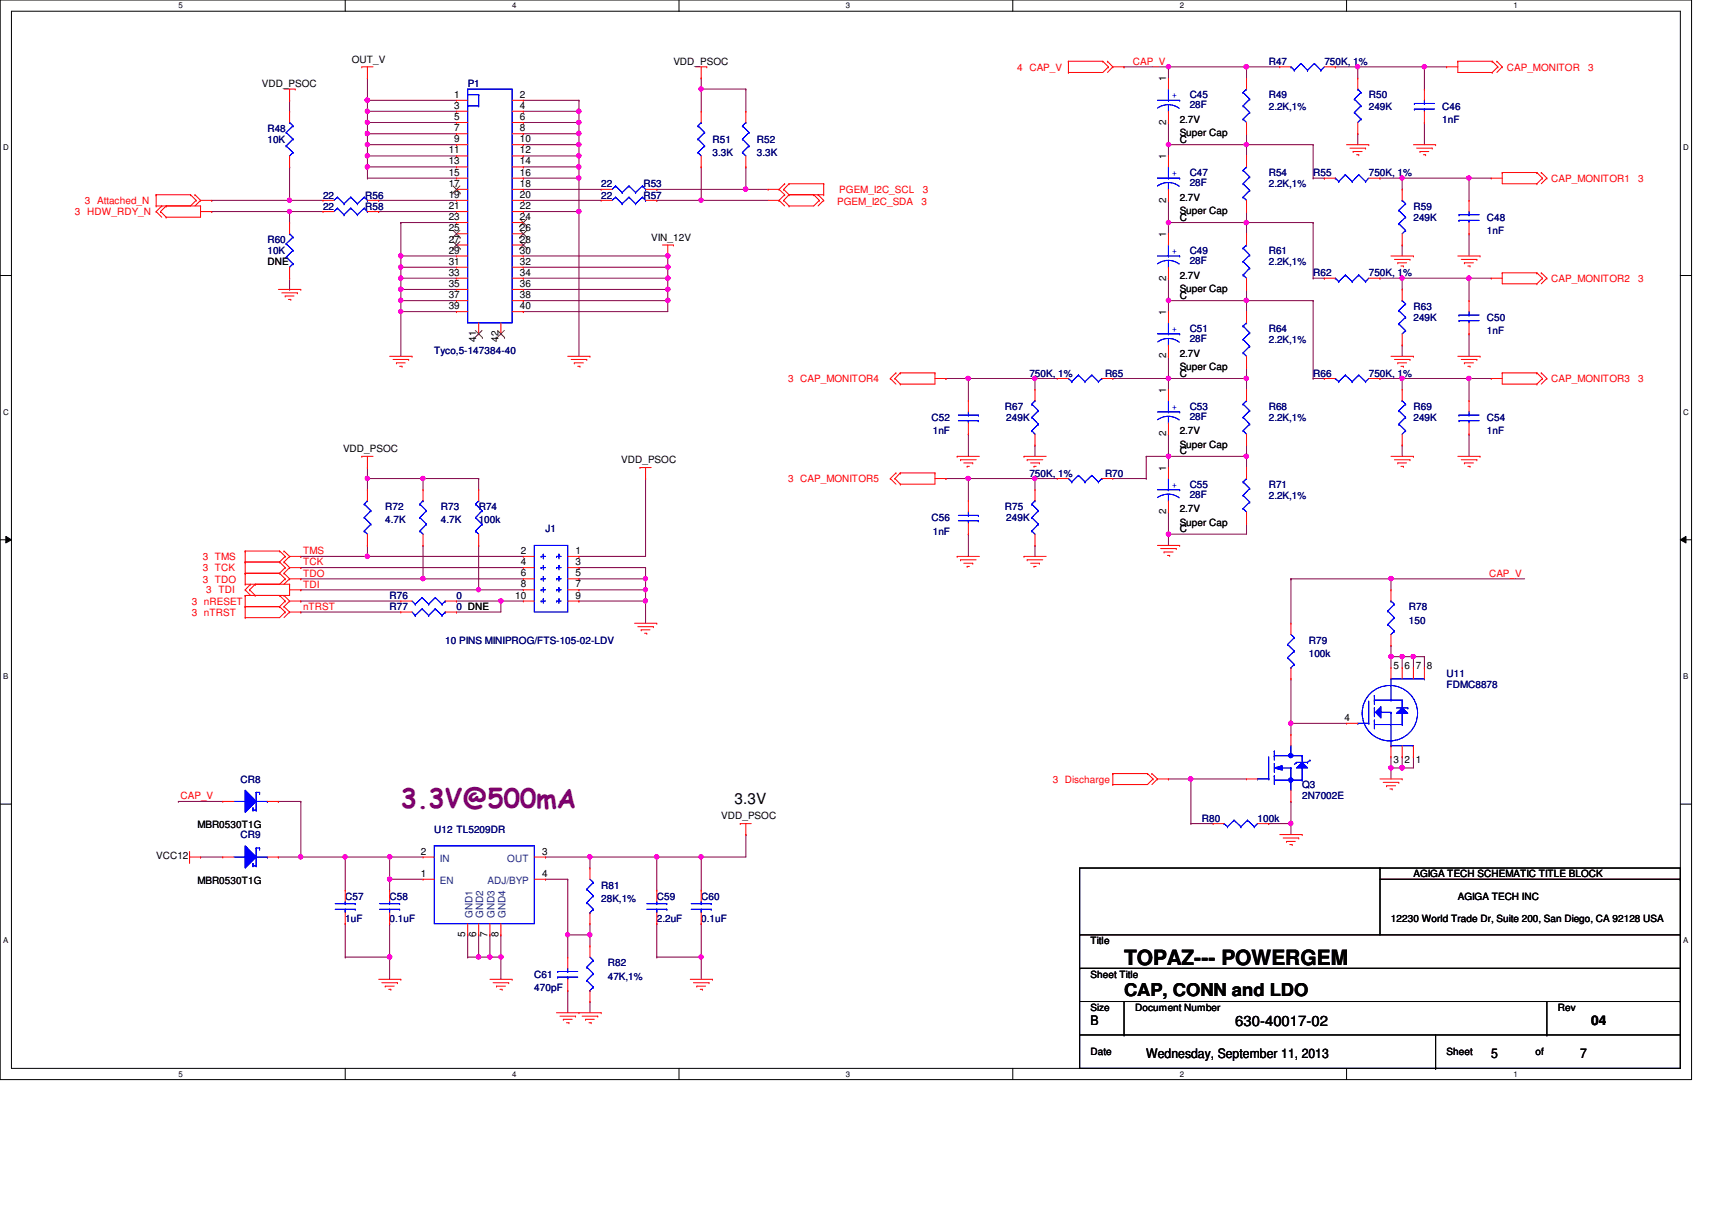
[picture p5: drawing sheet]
<svg xmlns="http://www.w3.org/2000/svg" width="297mm" height="210mm" viewBox="0 0 297 210" stroke-linecap="round" stroke-linejoin="round" font-family="sans-serif">
<defs><g id="words">
<text font-size="4.6" fill="#800080" x="69.6" y="140.2">3.3V@500mA</text>
<text font-size="3.6" x="195" y="167.5">TOPAZ--- POWERGEM</text>
<text font-size="3" x="195" y="172.7">CAP, CONN and LDO</text>
<text font-size="2.7" x="127.5" y="139.5">3.3V</text>
<text font-size="2.5" x="214.3" y="177.9">630-40017-02</text>
<g font-size="2.3">
<text x="189.2" y="177.8">B</text>
<text x="276.1" y="177.8">04</text>
<text x="198.9" y="183.6">Wednesday, September 11, 2013</text>
<text x="258.7" y="183.6">5</text>
<text x="274.2" y="183.6">7</text>
</g>
<g font-size="1.7">
<text x="61" y="10.9">OUT_V</text>
<text x="116.8" y="11.3">VDD_PSOC</text>
<text x="45.4" y="15.2">VDD_PSOC</text>
<text x="78.8" y="17">1</text>
<text x="90.2" y="17">2</text>
<text x="202.3" y="14.1" transform="rotate(-90 202.3 14.1)">1</text>
<text x="78.8" y="18.9">3</text>
<text x="78.8" y="20.8">5</text>
<text x="78.8" y="22.8">7</text>
<text x="90.2" y="18.9">4</text>
<text x="90.2" y="20.8">6</text>
<text x="90.2" y="22.8">8</text>
<text x="202.3" y="21.6" transform="rotate(-90 202.3 21.6)">2</text>
<text x="204.7" y="21.3">2.7V</text>
<text x="204.7" y="23.6">Super Cap</text>
<text x="77.8" y="26.6">11</text>
<text x="77.8" y="28.5">13</text>
<text x="78.8" y="24.7">9</text>
<text x="90.2" y="24.7">10</text>
<text x="90.2" y="26.6">12</text>
<text x="90.2" y="28.5">14</text>
<text x="202.3" y="27.6" transform="rotate(-90 202.3 27.6)">1</text>
<text x="204.7" y="24.8">C</text>
<text x="77.8" y="30.5">15</text>
<text x="77.8" y="32.4">17</text>
<text x="77.8" y="34.3">19</text>
<text x="90.2" y="30.5">16</text>
<text x="90.2" y="32.4">18</text>
<text x="90.2" y="34.3">20</text>
<text x="202.3" y="35.2" transform="rotate(-90 202.3 35.2)">2</text>
<text x="204.7" y="34.8">2.7V</text>
<text x="77.8" y="36.3">21</text>
<text x="77.8" y="38.2">23</text>
<text x="77.8" y="40.1">25</text>
<text x="90.2" y="36.3">22</text>
<text x="90.2" y="38.2">24</text>
<text x="90.2" y="40.1">26</text>
<text x="113" y="41.8">VIN_12V</text>
<text x="202.3" y="41.1" transform="rotate(-90 202.3 41.1)">1</text>
<text x="204.7" y="37.1">Super Cap</text>
<text x="204.7" y="38.3">C</text>
<text x="46.4" y="46">DNE</text>
<text x="77.8" y="42.1">27</text>
<text x="77.8" y="44">29</text>
<text x="77.8" y="45.9">31</text>
<text x="77.8" y="47.8">33</text>
<text x="90.2" y="42.1">28</text>
<text x="90.2" y="44">30</text>
<text x="90.2" y="45.9">32</text>
<text x="90.2" y="47.8">34</text>
<text x="77.8" y="49.8">35</text>
<text x="77.8" y="51.7">37</text>
<text x="77.8" y="53.6">39</text>
<text x="90.2" y="49.8">36</text>
<text x="90.2" y="51.7">38</text>
<text x="90.2" y="53.6">40</text>
<text x="202.3" y="48.7" transform="rotate(-90 202.3 48.7)">2</text>
<text x="204.7" y="48.3">2.7V</text>
<text x="204.7" y="50.7">Super Cap</text>
<text x="204.7" y="51.8">C</text>
<text x="82.6" y="59.3" transform="rotate(-90 82.6 59.3)">41</text>
<text x="86.5" y="59.3" transform="rotate(-90 86.5 59.3)">42</text>
<text x="202.3" y="54.7" transform="rotate(-90 202.3 54.7)">1</text>
<text x="202.3" y="62.2" transform="rotate(-90 202.3 62.2)">2</text>
<text x="204.7" y="61.8">2.7V</text>
<text x="204.7" y="64.2">Super Cap</text>
<text x="204.7" y="65.3">C</text>
<text x="202.3" y="68.2" transform="rotate(-90 202.3 68.2)">1</text>
<text x="202.3" y="75.7" transform="rotate(-90 202.3 75.7)">2</text>
<text x="204.7" y="75.4">2.7V</text>
<text x="204.7" y="77.7">Super Cap</text>
<text x="59.5" y="78.4">VDD_PSOC</text>
<text x="107.8" y="80.4">VDD_PSOC</text>
<text x="202.3" y="81.7" transform="rotate(-90 202.3 81.7)">1</text>
<text x="204.7" y="78.8">C</text>
<text x="202.3" y="89.2" transform="rotate(-90 202.3 89.2)">2</text>
<text x="204.7" y="88.9">2.7V</text>
<text x="204.7" y="91.2">Super Cap</text>
<text x="204.7" y="92.4">C</text>
<text x="90.4" y="96.1">2</text>
<text x="90.4" y="98">4</text>
<text x="90.4" y="100">6</text>
<text x="90.4" y="101.9">8</text>
<text x="99.9" y="96.1">1</text>
<text x="99.9" y="98">3</text>
<text x="99.9" y="100">5</text>
<text x="99.9" y="101.9">7</text>
<text x="89.4" y="103.8">10</text>
<text x="99.9" y="103.8">9</text>
<text x="241.8" y="116">5</text>
<text x="243.7" y="116">6</text>
<text x="245.7" y="116">7</text>
<text x="247.6" y="116">8</text>
<text x="233.3" y="125.1">4</text>
<text x="241.8" y="132.3">3</text>
<text x="243.7" y="132.3">2</text>
<text x="245.7" y="132.3">1</text>
<text x="34.2" y="143.7">MBR0530T1G</text>
<text x="125.1" y="142.2">VDD_PSOC</text>
<text x="27.1" y="149.1">VCC12</text>
<text x="73" y="148.3">2</text>
<text x="94.1" y="148.3">3</text>
<text x="34.2" y="153.4">MBR0530T1G</text>
<text x="73" y="152.1">1</text>
<text x="94.1" y="152.1">4</text>
<text x="245.2" y="152.2">AGIGA TECH SCHEMATIC TITLE BLOCK</text>
<text x="241.3" y="159.9">12230 World Trade Dr, Suite 200, San Diego, CA 92128 USA</text>
<text x="252.9" y="156">AGIGA TECH INC</text>
<text x="80.7" y="162.6" transform="rotate(-90 80.7 162.6)">5</text>
<text x="82.6" y="162.6" transform="rotate(-90 82.6 162.6)">6</text>
<text x="84.6" y="162.6" transform="rotate(-90 84.6 162.6)">7</text>
<text x="86.5" y="162.6" transform="rotate(-90 86.5 162.6)">8</text>
<text x="189.2" y="163.8">Title</text>
<text x="189.2" y="169.6">Sheet Title</text>
<text x="189.2" y="175.3">Size</text>
<text x="197" y="175.3">Document Number</text>
<text x="270.3" y="175.3">Rev</text>
<text x="189.2" y="183.1">Date</text>
<text x="251" y="183.1">Sheet</text>
<text x="266.4" y="183.1">of</text>
</g>
<g font-size="1.7" fill="#f00">
<text x="196.6" y="11.2">CAP_V</text>
<text x="176.5" y="12.2">4 CAP_V</text>
<text x="261.4" y="12.2">CAP_MONITOR</text>
<text x="275.5" y="12.2">3</text>
<text x="14.7" y="35.4">3 Attached_N</text>
<text x="145.2" y="35.6">PGEM_I2C_SDA</text>
<text x="145.6" y="33.5">PGEM_I2C_SCL</text>
<text x="159.9" y="35.6">3</text>
<text x="160.1" y="33.5">3</text>
<text x="269.2" y="31.5">CAP_MONITOR1</text>
<text x="284.2" y="31.5">3</text>
<text x="13" y="37.3">3 HDW_RDY_N</text>
<text x="269.2" y="48.9">CAP_MONITOR2</text>
<text x="284.2" y="48.9">3</text>
<text x="136.7" y="66.3">3 CAP_MONITOR4</text>
<text x="269.2" y="66.3">CAP_MONITOR3</text>
<text x="284.2" y="66.3">3</text>
<text x="136.7" y="83.7">3 CAP_MONITOR5</text>
<text x="35.2" y="97.2">3 TMS</text>
<text x="35.2" y="99.1">3 TCK</text>
<text x="35.2" y="101">3 TDO</text>
<text x="52.6" y="101.9">TDI</text>
<text x="52.6" y="96.1">TMS</text>
<text x="52.6" y="100">TDO</text>
<text x="52.6" y="98.1">TCK</text>
<text x="258.4" y="100">CAP_V</text>
<text x="33.3" y="106.8">3 nTRST</text>
<text x="33.3" y="104.9">3 nRESET</text>
<text x="35.8" y="103">3 TDI</text>
<text x="52.6" y="105.8">nTRST</text>
<text x="182.7" y="135.8">3 Discharge</text>
<text x="31.3" y="138.6">CAP_V</text>
</g>
<g font-size="1.7" fill="#000080">
<text x="220.1" y="11.3">R47</text>
<text x="229.8" y="11.3">750K, 1%</text>
<text x="81.1" y="15.2">P1</text>
<text x="206.4" y="17.1">C45</text>
<text x="220.1" y="17.1">R49</text>
<text x="237.5" y="17.1">R50</text>
<text x="46.4" y="22.9">R48</text>
<text x="206.4" y="18.8">28F</text>
<text x="220.1" y="19">2.2K,1%</text>
<text x="237.5" y="19">249K</text>
<text x="250.2" y="19">C46</text>
<text x="250.2" y="21.3">1nF</text>
<text x="46.4" y="24.8">10K</text>
<text x="123.6" y="24.8">R51</text>
<text x="123.6" y="27.1">3.3K</text>
<text x="131.3" y="24.8">R52</text>
<text x="131.3" y="27.1">3.3K</text>
<text x="56" y="34.5">22</text>
<text x="63.4" y="34.5">R56</text>
<text x="104.3" y="32.5">22</text>
<text x="104.3" y="34.5">22</text>
<text x="111.6" y="32.5">R53</text>
<text x="111.6" y="34.5">R57</text>
<text x="206.4" y="30.6">C47</text>
<text x="206.4" y="32.3">28F</text>
<text x="220.1" y="30.6">R54</text>
<text x="220.1" y="32.5">2.2K,1%</text>
<text x="227.8" y="30.6">R55</text>
<text x="237.5" y="30.6">750K, 1%</text>
<text x="56" y="36.4">22</text>
<text x="63.4" y="36.4">R58</text>
<text x="245.2" y="36.4">R59</text>
<text x="245.2" y="38.3">249K</text>
<text x="258" y="38.3">C48</text>
<text x="258" y="40.6">1nF</text>
<text x="46.4" y="42.2">R60</text>
<text x="46.4" y="44.1">10K</text>
<text x="206.4" y="44.1">C49</text>
<text x="206.4" y="45.8">28F</text>
<text x="220.1" y="44.1">R61</text>
<text x="220.1" y="46">2.2K,1%</text>
<text x="227.8" y="48">R62</text>
<text x="237.5" y="48">750K, 1%</text>
<text x="245.2" y="53.8">R63</text>
<text x="206.4" y="57.6">C51</text>
<text x="206.4" y="59.4">28F</text>
<text x="220.1" y="57.6">R64</text>
<text x="220.1" y="59.5">2.2K,1%</text>
<text x="245.2" y="55.7">249K</text>
<text x="258" y="55.7">C50</text>
<text x="258" y="58">1nF</text>
<text x="75.3" y="61.5">Tyco,5-147384-40</text>
<text x="178.6" y="65.3">750K, 1%</text>
<text x="191.7" y="65.3">R65</text>
<text x="227.8" y="65.3">R66</text>
<text x="237.5" y="65.3">750K, 1%</text>
<text x="174.4" y="71.1">R67</text>
<text x="206.4" y="71.1">C53</text>
<text x="220.1" y="71.1">R68</text>
<text x="245.2" y="71.1">R69</text>
<text x="161.6" y="73.1">C52</text>
<text x="161.8" y="75.4">1nF</text>
<text x="174.6" y="73.1">249K</text>
<text x="206.4" y="72.9">28F</text>
<text x="220.1" y="73.1">2.2K,1%</text>
<text x="245.2" y="73.1">249K</text>
<text x="258" y="73.1">C54</text>
<text x="258" y="75.4">1nF</text>
<text x="178.6" y="82.7">750K, 1%</text>
<text x="191.7" y="82.7">R70</text>
<text x="66.8" y="88.5">R72</text>
<text x="76.5" y="88.5">R73</text>
<text x="83.1" y="88.5">R74</text>
<text x="174.4" y="88.5">R75</text>
<text x="206.4" y="84.6">C55</text>
<text x="206.4" y="86.4">28F</text>
<text x="220.1" y="84.6">R71</text>
<text x="220.1" y="86.6">2.2K,1%</text>
<text x="66.8" y="90.8">4.7K</text>
<text x="76.5" y="90.8">4.7K</text>
<text x="83.1" y="90.8">100k</text>
<text x="94.7" y="92.4">J1</text>
<text x="161.6" y="90.4">C56</text>
<text x="161.8" y="92.8">1nF</text>
<text x="174.6" y="90.4">249K</text>
<text x="67.6" y="105.9">R77</text>
<text x="67.6" y="103.9">R76</text>
<text x="79.2" y="105.9">0 DNE</text>
<text x="79.2" y="103.9">0</text>
<text x="244.4" y="105.9">R78</text>
<text x="77.3" y="111.7">10 PINS MINIPROG/FTS-105-02-LDV</text>
<text x="227.1" y="111.7">R79</text>
<text x="227.1" y="114">100k</text>
<text x="244.4" y="108.2">150</text>
<text x="251" y="117.4">U11</text>
<text x="251" y="119.4">FDMC8878</text>
<text x="41.7" y="135.8">CR8</text>
<text x="225.9" y="136.7">Q3</text>
<text x="208.5" y="142.5">R80</text>
<text x="218.2" y="142.5">100k</text>
<text x="225.9" y="138.7">2N7002E</text>
<text x="41.7" y="145.5">CR9</text>
<text x="75.3" y="144.5">U12 TL5209DR</text>
<text x="104.3" y="154.1">R81</text>
<text x="59.9" y="156">C57</text>
<text x="59.9" y="159.9">1uF</text>
<text x="67.6" y="156">C58</text>
<text x="67.6" y="159.9">0.1uF</text>
<text x="104.3" y="156.5">28K,1%</text>
<text x="114" y="156">C59</text>
<text x="114" y="159.9">2.2uF</text>
<text x="121.7" y="156">C60</text>
<text x="121.7" y="159.9">0.1uF</text>
<text x="105.4" y="167.6">R82</text>
<text x="92.7" y="169.6">C61</text>
<text x="92.7" y="171.9">470pF</text>
<text x="105.4" y="170">47K,1%</text>
</g>
<g font-size="1.7" fill="#00f">
<text x="203.3" y="17.1">+</text>
<text x="203.3" y="30.6">+</text>
<text x="203.3" y="44.1">+</text>
<text x="203.3" y="57.6">+</text>
<text x="203.3" y="71.1">+</text>
<text x="203.3" y="84.6">+</text>
</g>
<g font-size="1.7" fill="#004080">
<text x="76.3" y="149.5">IN</text>
<text x="88" y="149.5">OUT</text>
<text x="76.3" y="153.3">EN</text>
<text x="84.6" y="153.3">ADJ/BYP</text>
<text x="82" y="159.3" transform="rotate(-90 82 159.3)">GND1</text>
<text x="83.9" y="159.3" transform="rotate(-90 83.9 159.3)">GND2</text>
<text x="85.8" y="159.3" transform="rotate(-90 85.8 159.3)">GND3</text>
<text x="87.7" y="159.3" transform="rotate(-90 87.7 159.3)">GND4</text>
</g>
<g font-size="1.4">
<text x="30.9" y="1.4">5</text>
<text x="88.9" y="1.4">4</text>
<text x="146.8" y="1.4">3</text>
<text x="204.7" y="1.4">2</text>
<text x="262.6" y="1.4">1</text>
<text x=".5" y="26.1">D</text>
<text x="292.1" y="26.1">D</text>
<text x=".5" y="71.9">C</text>
<text x="292.1" y="71.9">C</text>
<text x=".5" y="117.8">B</text>
<text x="292.1" y="117.8">B</text>
<text x=".5" y="163.6">A</text>
<text x="292.1" y="163.6">A</text>
<text x="30.9" y="186.8">5</text>
<text x="88.9" y="186.8">4</text>
<text x="146.8" y="186.8">3</text>
<text x="204.7" y="186.8">2</text>
<text x="262.6" y="186.8">1</text>
</g>
</g></defs>
<path d="M0 0h293.5v187.3h-293.5zM2 1.9h289.5v183.4h-289.5z" fill="none" stroke="#000" stroke-width=".17"/>
<g fill="#fff">
<path d="M30.9 .2h.8v1.5h-.8z"/>
<path d="M30.9 185.5h.8v1.6h-.8z"/>
</g>
<path d="M59.9 0v1.9M59.9 185.3v2" fill="none" stroke="#000" stroke-width=".17"/>
<g fill="#fff">
<path d="M88.9 .2h.7v1.5h-.7z"/>
<path d="M88.9 185.5h.7v1.6h-.7z"/>
</g>
<path d="M117.8 0v1.9M117.8 185.3v2" fill="none" stroke="#000" stroke-width=".17"/>
<g fill="#fff">
<path d="M146.8 .2h.7v1.5h-.7z"/>
<path d="M146.8 185.5h.7v1.6h-.7z"/>
</g>
<path d="M175.7 0v1.9M175.7 185.3v2" fill="none" stroke="#000" stroke-width=".17"/>
<g fill="#fff">
<path d="M204.7 .2h.7v1.5h-.7z"/>
<path d="M204.7 185.5h.7v1.6h-.7z"/>
</g>
<path d="M233.6 0v1.9M233.6 185.3v2" fill="none" stroke="#000" stroke-width=".17"/>
<g fill="#fff">
<path d="M262.6 .2h.8v1.5h-.8z"/>
<path d="M262.6 185.5h.8v1.6h-.8z"/>
<path d="M.5 24.8h1v1.6h-1z"/>
<path d="M292.1 24.8h.9v1.6h-.9z"/>
<path d="M.5 70.7h1v1.5h-1z"/>
<path d="M292.1 70.7h.9v1.5h-.9z"/>
</g>
<path d="M0 47.8h2M291.5 47.8h2" fill="none" stroke="#000" stroke-width=".17"/>
<g fill="#fff">
<path d="M.5 116.5h.9v1.6h-.9z"/>
<path d="M292.1 116.5h.8v1.6h-.8z"/>
</g>
<path d="M0 93.6h2M1 93l1 .6-1 .6zM291.5 93.6l1-.6v1.2zM291.5 93.6h2" fill="none" stroke="#000" stroke-width=".17"/>
<path d="M1 93l1 .6-1 .6zM291.5 93.6l1-.6v1.2z" fill="#000"/>
<g fill="#fff">
<path d="M.5 162.4h.9v1.5h-.9z"/>
<path d="M292.1 162.4h.8v1.5h-.8z"/>
</g>
<path d="M0 139.5h2M291.5 139.5h2" fill="none" stroke="#000" stroke-width=".17"/>
<path d="M94.7 152.5h.1M94.7 152.5h3.8M98.5 152.5h.1M98.5 152.5v9.7M98.5 162.2h.1M98.5 162.2h3.9" fill="none" stroke="#800040" stroke-width=".17"/>
<circle cx="102.3" cy="162.2" r=".37" fill="#f0f"/>
<circle cx="102.3" cy="162.2" r=".37" fill="none" stroke="#f0f" stroke-width=".17"/>
<circle cx="98.5" cy="162.2" r=".37" fill="#f0f"/>
<circle cx="98.5" cy="162.2" r=".37" fill="none" stroke="#f0f" stroke-width=".17"/>
<path d="M121.7 148.7h.1M121.7 148.7h7.7M59.9 166h.1M59.9 166h7.7M98.5 162.2h.1M98.5 171.8h.1M98.5 162.2v3.8M98.5 171.8v3.9M102.4 162.2h.1M102.4 162.2v1.9" fill="none" stroke="#800040" stroke-width=".17"/>
<circle cx="121.6" cy="148.6" r=".38" fill="#f0f"/>
<circle cx="121.6" cy="148.6" r=".38" fill="none" stroke="#f0f" stroke-width=".17"/>
<path d="M67.6 152.5h.1M67.6 148.7h.1M67.6 152.5h5.8M67.6 148.7v3.8M81.1 162.2h.1M81.1 162.2v3.8M83.1 166h.1M83.1 166h1.9" fill="none" stroke="#800040" stroke-width=".17"/>
<circle cx="83" cy="166" r=".37" fill="#f0f"/>
<circle cx="83" cy="166" r=".37" fill="none" stroke="#f0f" stroke-width=".17"/>
<path d="M86.9 166h.1M86.9 166v3.9" fill="none" stroke="#800040" stroke-width=".17"/>
<circle cx="86.9" cy="166" r=".37" fill="#f0f"/>
<circle cx="86.9" cy="166" r=".37" fill="none" stroke="#f0f" stroke-width=".17"/>
<path d="M59.9 148.7h.1M59.9 148.7h7.7M67.6 166h.1M67.6 166v3.9M114 166h.1M114 166h7.7" fill="none" stroke="#800040" stroke-width=".17"/>
<circle cx="121.6" cy="166" r=".37" fill="#f0f"/>
<circle cx="121.6" cy="166" r=".37" fill="none" stroke="#f0f" stroke-width=".17"/>
<path d="M114 148.7h.1M114 148.7v5.7M121.7 148.7h.1M121.7 148.7v5.7M121.7 166h.1M121.7 166v3.9" fill="none" stroke="#800040" stroke-width=".17"/>
<circle cx="113.9" cy="148.6" r=".38" fill="#f0f"/>
<circle cx="113.9" cy="148.6" r=".38" fill="none" stroke="#f0f" stroke-width=".17"/>
<path d="M67.6 152.5h.1M67.6 152.5v1.9" fill="none" stroke="#800040" stroke-width=".17"/>
<circle cx="67.6" cy="152.5" r=".37" fill="#f0f"/>
<circle cx="67.6" cy="152.5" r=".37" fill="none" stroke="#f0f" stroke-width=".17"/>
<path d="M59.9 148.7h.1M59.9 148.7v5.7M129.4 144.8h.1M129.4 144.8v3.9" fill="none" stroke="#800040" stroke-width=".17"/>
<circle cx="59.9" cy="148.6" r=".38" fill="#f0f"/>
<circle cx="59.9" cy="148.6" r=".38" fill="none" stroke="#f0f" stroke-width=".17"/>
<path d="M52.2 148.7h.1M52.2 148.7h7.7M67.6 148.7h.1M67.6 148.7h5.8M59.9 160.2h.1M59.9 160.2v5.8" fill="none" stroke="#800040" stroke-width=".17"/>
<circle cx="67.6" cy="148.6" r=".38" fill="#f0f"/>
<circle cx="67.6" cy="148.6" r=".38" fill="none" stroke="#f0f" stroke-width=".17"/>
<path d="M67.6 160.2h.1M67.6 160.2v5.8" fill="none" stroke="#800040" stroke-width=".17"/>
<circle cx="67.6" cy="166" r=".37" fill="#f0f"/>
<circle cx="67.6" cy="166" r=".37" fill="none" stroke="#f0f" stroke-width=".17"/>
<path d="M30.9 139h.1M30.9 139h7.7M48.3 139h.1M48.3 139h3.9M52.2 139h.1M52.2 139v9.7M34.8 148.7h.1M34.8 148.7h3.8M114 160.2h.1M114 160.2v5.8" fill="none" stroke="#800040" stroke-width=".17"/>
<circle cx="52.2" cy="148.6" r=".38" fill="#f0f"/>
<circle cx="52.2" cy="148.6" r=".38" fill="none" stroke="#f0f" stroke-width=".17"/>
<path d="M48.3 148.7h.1M48.3 148.7h3.9M85 162.2h.1M85 166h.1M85 162.2v3.8M85 166h1.9" fill="none" stroke="#800040" stroke-width=".17"/>
<circle cx="85" cy="166" r=".37" fill="#f0f"/>
<circle cx="85" cy="166" r=".37" fill="none" stroke="#f0f" stroke-width=".17"/>
<path d="M102.4 148.7h.1M102.4 148.7h19.3M114 148.7h.1M83.1 162.2h.1M83.1 162.2v3.8" fill="none" stroke="#800040" stroke-width=".17"/>
<circle cx="102.3" cy="148.6" r=".38" fill="#f0f"/>
<circle cx="102.3" cy="148.6" r=".38" fill="none" stroke="#f0f" stroke-width=".17"/>
<path d="M202.7 11.6h.1M202.7 11.6h13.6M94.7 148.7h.1M94.7 148.7h7.7M102.4 148.7h.1M102.4 148.7v1.9M102.4 160.2h.1M102.4 173.7h.1M102.4 160.2v2M102.4 173.7v2M121.7 160.2h.1M121.7 160.2v5.8" fill="none" stroke="#800040" stroke-width=".17"/>
<circle cx="216.2" cy="11.6" r=".37" fill="#f0f"/>
<circle cx="216.2" cy="11.6" r=".37" fill="none" stroke="#f0f" stroke-width=".17"/>
<circle cx="202.7" cy="11.6" r=".37" fill="#f0f"/>
<circle cx="202.7" cy="11.6" r=".37" fill="none" stroke="#f0f" stroke-width=".17"/>
<path d="M202.7 11.6h.1M202.7 11.6v1.9M216.3 11.6h.1M216.3 11.6v1.9M202.7 25.1h.1M202.7 25.1v2M202.7 25.1h13.6M216.3 25.1h.1M216.3 25.1v2" fill="none" stroke="#800040" stroke-width=".17"/>
<circle cx="216.2" cy="25.1" r=".37" fill="#f0f"/>
<circle cx="216.2" cy="25.1" r=".37" fill="none" stroke="#f0f" stroke-width=".17"/>
<circle cx="202.7" cy="25.1" r=".37" fill="#f0f"/>
<circle cx="202.7" cy="25.1" r=".37" fill="none" stroke="#f0f" stroke-width=".17"/>
<path d="M202.7 38.6h.1M202.7 38.6v2M202.7 38.6h13.6M216.3 38.6h.1M216.3 38.6v2" fill="none" stroke="#800040" stroke-width=".17"/>
<circle cx="216.2" cy="38.6" r=".38" fill="#f0f"/>
<circle cx="216.2" cy="38.6" r=".38" fill="none" stroke="#f0f" stroke-width=".17"/>
<circle cx="202.7" cy="38.6" r=".38" fill="#f0f"/>
<circle cx="202.7" cy="38.6" r=".38" fill="none" stroke="#f0f" stroke-width=".17"/>
<path d="M202.7 52.2h.1M202.7 52.2v1.9M202.7 52.2h13.6M216.3 52.2h.1M216.3 52.2v1.9" fill="none" stroke="#800040" stroke-width=".17"/>
<circle cx="216.2" cy="52.1" r=".38" fill="#f0f"/>
<circle cx="216.2" cy="52.1" r=".38" fill="none" stroke="#f0f" stroke-width=".17"/>
<circle cx="202.7" cy="52.1" r=".38" fill="#f0f"/>
<circle cx="202.7" cy="52.1" r=".38" fill="none" stroke="#f0f" stroke-width=".17"/>
<path d="M202.7 65.7h.1M202.7 65.7v1.9M202.7 65.7h13.6M216.3 65.7h.1M216.3 65.7v1.9" fill="none" stroke="#800040" stroke-width=".17"/>
<circle cx="216.2" cy="65.6" r=".37" fill="#f0f"/>
<circle cx="216.2" cy="65.6" r=".37" fill="none" stroke="#f0f" stroke-width=".17"/>
<circle cx="202.7" cy="65.6" r=".37" fill="#f0f"/>
<circle cx="202.7" cy="65.6" r=".37" fill="none" stroke="#f0f" stroke-width=".17"/>
<path d="M202.7 79.2h.1M202.7 79.2v1.9M202.7 79.2h13.6M216.3 79.2h.1M216.3 79.2v1.9" fill="none" stroke="#800040" stroke-width=".17"/>
<circle cx="216.2" cy="79.1" r=".37" fill="#f0f"/>
<circle cx="216.2" cy="79.1" r=".37" fill="none" stroke="#f0f" stroke-width=".17"/>
<circle cx="202.7" cy="79.1" r=".37" fill="#f0f"/>
<circle cx="202.7" cy="79.1" r=".37" fill="none" stroke="#f0f" stroke-width=".17"/>
<path d="M202.7 92.7h.1M202.7 92.7v1.9M216.3 90.8h.1M216.3 90.8v1.9h-13.6" fill="none" stroke="#800040" stroke-width=".17"/>
<circle cx="202.7" cy="92.6" r=".37" fill="#f0f"/>
<circle cx="202.7" cy="92.6" r=".37" fill="none" stroke="#f0f" stroke-width=".17"/>
<path d="M235.6 11.6h.1M235.6 11.6h11.5M247.1 11.6h.1M247.1 11.6v3.9" fill="none" stroke="#800040" stroke-width=".17"/>
<circle cx="235.5" cy="11.6" r=".37" fill="#f0f"/>
<circle cx="235.5" cy="11.6" r=".37" fill="none" stroke="#f0f" stroke-width=".17"/>
<path d="M216.3 11.6h.1M216.3 11.6h5.7M231.7 11.6h.1M231.7 11.6h3.9M247.1 21.3h.1M247.1 21.3v3.8" fill="none" stroke="#800040" stroke-width=".17"/>
<circle cx="216.2" cy="11.6" r=".37" fill="#f0f"/>
<circle cx="216.2" cy="11.6" r=".37" fill="none" stroke="#f0f" stroke-width=".17"/>
<path d="M247.1 11.6h.1M247.1 11.6h3.9" fill="none" stroke="#800040" stroke-width=".17"/>
<circle cx="247.1" cy="11.6" r=".37" fill="#f0f"/>
<circle cx="247.1" cy="11.6" r=".37" fill="none" stroke="#f0f" stroke-width=".17"/>
<g fill="none" stroke="#800040" stroke-width=".17">
<path d="M195 11.6h.1M195 11.6h7.7M235.6 11.6h.1M235.6 11.6v1.9M202.7 21.3h.1M202.7 34.8h.1M202.7 21.3v3.8M202.7 34.8v3.8M216.3 23.2h.1M216.3 36.7h.1M216.3 23.2v1.9M216.3 36.7v1.9"/>
<path d="M235.6 23.2h.1M235.6 23.2v1.9M202.7 48.3h.1M202.7 48.3v3.9M216.3 50.2h.1M216.3 50.2v2M202.7 61.8h.1M202.7 75.3h.1M202.7 61.8v3.9M202.7 75.3v3.9M216.3 63.7h.1M216.3 77.2h.1"/>
<path d="M216.3 63.7v2M216.3 77.2v2M202.7 88.8h.1M202.7 88.8v3.9M112 100.4h.1M112 100.4v1.9M81.1 166h.1M81.1 166h2M86.9 162.2h.1M86.9 162.2v3.8"/>
</g>
<circle cx="112" cy="100.4" r=".38" fill="#f0f"/>
<circle cx="112" cy="100.4" r=".38" fill="none" stroke="#f0f" stroke-width=".17"/>
<g fill="none" stroke="#800040" stroke-width=".17">
<path d="M52.2 96.5h.1M63.8 83h.1M63.8 94.6h.1M63.8 81.1h.1M63.8 81.1v3.9M63.8 94.6v1.9h-11.6M63.8 83h9.6M73.4 94.6h.1M73.4 94.6v5.8h-21.2M83.1 94.6h.1M83.1 94.6v7.7h-30.9M52.2 102.3h.1"/>
<path d="M52.2 106.2h.1M52.2 100.4h.1M52.2 106.2h17.3M86.9 104.3h.1M86.9 104.3h3.9"/>
</g>
<circle cx="63.7" cy="83" r=".37" fill="#f0f"/>
<circle cx="63.7" cy="83" r=".37" fill="none" stroke="#f0f" stroke-width=".17"/>
<path d="M63.8 96.5h.1M63.8 96.5h27M73.4 83h.1M73.4 83v2" fill="none" stroke="#800040" stroke-width=".17"/>
<circle cx="63.7" cy="96.5" r=".38" fill="#f0f"/>
<circle cx="63.7" cy="96.5" r=".38" fill="none" stroke="#f0f" stroke-width=".17"/>
<path d="M112 98.5h.1M112 98.5v1.9M112 102.3h.1M112 102.3v2" fill="none" stroke="#800040" stroke-width=".17"/>
<circle cx="112" cy="102.3" r=".37" fill="#f0f"/>
<circle cx="112" cy="102.3" r=".37" fill="none" stroke="#f0f" stroke-width=".17"/>
<path d="M100.5 104.3h.1M100.5 104.3h11.5M112 104.3h.1M112 104.3v3.8" fill="none" stroke="#800040" stroke-width=".17"/>
<circle cx="112" cy="104.2" r=".37" fill="#f0f"/>
<circle cx="112" cy="104.2" r=".37" fill="none" stroke="#f0f" stroke-width=".17"/>
<path d="M73.4 83h.1M73.4 83h9.7M83.1 83h.1M83.1 83v2M100.5 98.5h.1M100.5 98.5h11.5M100.5 102.3h.1M100.5 100.4h.1M100.5 102.3h11.5M100.5 100.4h11.5" fill="none" stroke="#800040" stroke-width=".17"/>
<circle cx="73.4" cy="83" r=".37" fill="#f0f"/>
<circle cx="73.4" cy="83" r=".37" fill="none" stroke="#f0f" stroke-width=".17"/>
<path d="M52.2 98.5h.1M52.2 98.5h38.6M100.5 96.5h.1M112 83h.1M112 83v13.5h-11.5M73.4 100.4h.1M73.4 100.4h17.4" fill="none" stroke="#800040" stroke-width=".17"/>
<circle cx="73.4" cy="100.4" r=".38" fill="#f0f"/>
<circle cx="73.4" cy="100.4" r=".38" fill="none" stroke="#f0f" stroke-width=".17"/>
<path d="M83.1 102.3h.1M83.1 102.3h7.7" fill="none" stroke="#800040" stroke-width=".17"/>
<circle cx="83" cy="102.3" r=".37" fill="#f0f"/>
<circle cx="83" cy="102.3" r=".37" fill="none" stroke="#f0f" stroke-width=".17"/>
<path d="M79.2 106.2h.1M86.9 104.3h.1M86.9 104.3v1.9h-7.7" fill="none" stroke="#800040" stroke-width=".17"/>
<circle cx="86.9" cy="104.2" r=".37" fill="#f0f"/>
<circle cx="86.9" cy="104.2" r=".37" fill="none" stroke="#f0f" stroke-width=".17"/>
<path d="M63.8 17.4h.1M63.8 17.4h15.4M63.8 30.9h.1M63.8 29h.1M63.8 30.9h15.4M63.8 29v1.9M52.2 104.3h.1M52.2 104.3h17.3" fill="none" stroke="#800040" stroke-width=".17"/>
<circle cx="63.7" cy="17.4" r=".37" fill="#f0f"/>
<circle cx="63.7" cy="17.4" r=".37" fill="none" stroke="#f0f" stroke-width=".17"/>
<path d="M63.8 13.5h.1M63.8 19.3h.1M63.8 17.4h.1M63.8 13.5v5.8M63.8 19.3h15.4" fill="none" stroke="#800040" stroke-width=".17"/>
<circle cx="63.7" cy="17.4" r=".37" fill="#f0f"/>
<circle cx="63.7" cy="17.4" r=".37" fill="none" stroke="#f0f" stroke-width=".17"/>
<path d="M63.8 21.3h.1M63.8 21.3h15.4" fill="none" stroke="#800040" stroke-width=".17"/>
<circle cx="63.7" cy="21.2" r=".37" fill="#f0f"/>
<circle cx="63.7" cy="21.2" r=".37" fill="none" stroke="#f0f" stroke-width=".17"/>
<path d="M63.8 19.3h.1M63.8 19.3v2" fill="none" stroke="#800040" stroke-width=".17"/>
<circle cx="63.7" cy="19.3" r=".38" fill="#f0f"/>
<circle cx="63.7" cy="19.3" r=".38" fill="none" stroke="#f0f" stroke-width=".17"/>
<path d="M63.8 23.2h.1M63.8 23.2h15.4" fill="none" stroke="#800040" stroke-width=".17"/>
<circle cx="63.7" cy="23.2" r=".38" fill="#f0f"/>
<circle cx="63.7" cy="23.2" r=".38" fill="none" stroke="#f0f" stroke-width=".17"/>
<path d="M63.8 21.3h.1M63.8 23.2h.1M63.8 27.1h.1M63.8 25.1h.1M63.8 29h.1M63.8 21.3v5.8M63.8 27.1h15.4M63.8 29h15.4" fill="none" stroke="#800040" stroke-width=".17"/>
<circle cx="63.7" cy="29" r=".38" fill="#f0f"/>
<circle cx="63.7" cy="29" r=".38" fill="none" stroke="#f0f" stroke-width=".17"/>
<path d="M63.8 27.1h.1M63.8 27.1v1.9" fill="none" stroke="#800040" stroke-width=".17"/>
<circle cx="63.7" cy="27" r=".37" fill="#f0f"/>
<circle cx="63.7" cy="27" r=".37" fill="none" stroke="#f0f" stroke-width=".17"/>
<path d="M90.8 44.4h.1M90.8 46.4h.1M90.8 54.1h.1M90.8 48.3h.1M90.8 44.4h25.1M90.8 46.4h25.1M90.8 48.3h25.1M115.9 52.2h.1M115.9 52.2v1.9h-25.1" fill="none" stroke="#800040" stroke-width=".17"/>
<circle cx="115.9" cy="48.3" r=".38" fill="#f0f"/>
<circle cx="115.9" cy="48.3" r=".38" fill="none" stroke="#f0f" stroke-width=".17"/>
<path d="M90.8 50.2h.1M115.9 48.3h.1M115.9 48.3v1.9h-25.1" fill="none" stroke="#800040" stroke-width=".17"/>
<circle cx="115.9" cy="50.2" r=".37" fill="#f0f"/>
<circle cx="115.9" cy="50.2" r=".37" fill="none" stroke="#f0f" stroke-width=".17"/>
<path d="M90.8 52.2h.1M90.8 52.2h25.1" fill="none" stroke="#800040" stroke-width=".17"/>
<circle cx="115.9" cy="52.1" r=".38" fill="#f0f"/>
<circle cx="115.9" cy="52.1" r=".38" fill="none" stroke="#f0f" stroke-width=".17"/>
<path d="M69.5 44.4h.1M69.5 44.4h9.7M69.5 44.4v2" fill="none" stroke="#800040" stroke-width=".17"/>
<circle cx="69.5" cy="44.4" r=".37" fill="#f0f"/>
<circle cx="69.5" cy="44.4" r=".37" fill="none" stroke="#f0f" stroke-width=".17"/>
<path d="M69.5 54.1h.1M69.5 54.1h9.7M69.5 54.1v7.7" fill="none" stroke="#800040" stroke-width=".17"/>
<circle cx="69.5" cy="54" r=".37" fill="#f0f"/>
<circle cx="69.5" cy="54" r=".37" fill="none" stroke="#f0f" stroke-width=".17"/>
<path d="M69.5 52.2h.1M69.5 50.2h.1M69.5 52.2h9.7M69.5 50.2h9.7" fill="none" stroke="#800040" stroke-width=".17"/>
<circle cx="69.5" cy="50.2" r=".37" fill="#f0f"/>
<circle cx="69.5" cy="50.2" r=".37" fill="none" stroke="#f0f" stroke-width=".17"/>
<path d="M69.5 50.2h.1M69.5 50.2v2" fill="none" stroke="#800040" stroke-width=".17"/>
<circle cx="69.5" cy="50.2" r=".37" fill="#f0f"/>
<circle cx="69.5" cy="50.2" r=".37" fill="none" stroke="#f0f" stroke-width=".17"/>
<path d="M69.5 48.3h.1M69.5 48.3h9.7" fill="none" stroke="#800040" stroke-width=".17"/>
<circle cx="69.5" cy="48.3" r=".38" fill="#f0f"/>
<circle cx="69.5" cy="48.3" r=".38" fill="none" stroke="#f0f" stroke-width=".17"/>
<path d="M69.5 48.3h.1M69.5 46.4h.1M69.5 48.3v1.9M69.5 46.4h9.7" fill="none" stroke="#800040" stroke-width=".17"/>
<circle cx="69.5" cy="46.3" r=".37" fill="#f0f"/>
<circle cx="69.5" cy="46.3" r=".37" fill="none" stroke="#f0f" stroke-width=".17"/>
<path d="M90.8 17.4h.1M90.8 19.3h.1M90.8 17.4h9.7M90.8 19.3h9.7M69.5 38.6h.1M69.5 38.6h9.7M90.8 36.7h.1M90.8 30.9h.1M90.8 36.7h9.7M90.8 30.9h9.7M69.5 46.4h.1M69.5 46.4v1.9" fill="none" stroke="#800040" stroke-width=".17"/>
<circle cx="100.4" cy="19.3" r=".38" fill="#f0f"/>
<circle cx="100.4" cy="19.3" r=".38" fill="none" stroke="#f0f" stroke-width=".17"/>
<path d="M90.8 21.3h.1M90.8 23.2h.1M90.8 25.1h.1M90.8 27.1h.1M90.8 21.3h9.7M90.8 23.2h9.7M90.8 25.1h9.7M90.8 27.1h9.7M100.5 27.1h.1M100.5 27.1v1.9" fill="none" stroke="#800040" stroke-width=".17"/>
<circle cx="100.4" cy="27" r=".37" fill="#f0f"/>
<circle cx="100.4" cy="27" r=".37" fill="none" stroke="#f0f" stroke-width=".17"/>
<path d="M90.8 29h.1M90.8 29h9.7M100.5 36.7h.1M100.5 36.7v25.1" fill="none" stroke="#800040" stroke-width=".17"/>
<circle cx="100.4" cy="36.7" r=".37" fill="#f0f"/>
<circle cx="100.4" cy="36.7" r=".37" fill="none" stroke="#f0f" stroke-width=".17"/>
<path d="M121.7 15.5h.1M121.7 15.5v3.8" fill="none" stroke="#800040" stroke-width=".17"/>
<circle cx="121.6" cy="15.4" r=".37" fill="#f0f"/>
<circle cx="121.6" cy="15.4" r=".37" fill="none" stroke="#f0f" stroke-width=".17"/>
<path d="M90.8 34.8h.1M90.8 34.8h13.5M129.4 32.9h.1M129.4 32.9h3.9" fill="none" stroke="#800040" stroke-width=".17"/>
<circle cx="129.4" cy="32.8" r=".38" fill="#f0f"/>
<circle cx="129.4" cy="32.8" r=".38" fill="none" stroke="#f0f" stroke-width=".17"/>
<path d="M90.8 32.9h.1M90.8 32.9h13.5M121.7 34.8h.1M121.7 34.8h11.6" fill="none" stroke="#800040" stroke-width=".17"/>
<circle cx="121.6" cy="34.7" r=".37" fill="#f0f"/>
<circle cx="121.6" cy="34.7" r=".37" fill="none" stroke="#f0f" stroke-width=".17"/>
<g fill="none" stroke="#800040" stroke-width=".17">
<path d="M50.2 17.4h.1M50.2 17.4v1.9M121.7 15.5h.1M121.7 13.5h.1M121.7 13.5v2M121.7 15.5h7.7M129.4 15.5h.1M129.4 15.5v3.8M36.7 34.8h.1M50.2 29h.1M50.2 36.7h.1M50.2 29v5.8h-13.5"/>
<path d="M50.2 36.7h5.8M65.7 34.8h.1M65.7 36.7h.1M65.7 34.8h13.5M65.7 36.7h13.5M114 34.8h.1M114 32.9h.1M121.7 29h.1M121.7 29v5.8h-7.7M129.4 29h.1M129.4 29v3.9h-15.4"/>
</g>
<circle cx="50.2" cy="36.7" r=".37" fill="#f0f"/>
<circle cx="50.2" cy="36.7" r=".37" fill="none" stroke="#f0f" stroke-width=".17"/>
<path d="M50.2 34.8h.1M50.2 34.8h5.8" fill="none" stroke="#800040" stroke-width=".17"/>
<circle cx="50.2" cy="34.7" r=".37" fill="#f0f"/>
<circle cx="50.2" cy="34.7" r=".37" fill="none" stroke="#f0f" stroke-width=".17"/>
<path d="M69.5 38.6h.1M69.5 38.6v5.8M115.9 44.4h.1M115.9 44.4v2M79.2 104.3h.1M79.2 104.3h7.7" fill="none" stroke="#800040" stroke-width=".17"/>
<circle cx="115.9" cy="44.4" r=".37" fill="#f0f"/>
<circle cx="115.9" cy="44.4" r=".37" fill="none" stroke="#f0f" stroke-width=".17"/>
<path d="M69.5 52.2h.1M69.5 52.2v1.9" fill="none" stroke="#800040" stroke-width=".17"/>
<circle cx="69.5" cy="52.1" r=".38" fill="#f0f"/>
<circle cx="69.5" cy="52.1" r=".38" fill="none" stroke="#f0f" stroke-width=".17"/>
<path d="M115.9 46.4h.1M115.9 46.4v1.9" fill="none" stroke="#800040" stroke-width=".17"/>
<circle cx="115.9" cy="46.3" r=".37" fill="#f0f"/>
<circle cx="115.9" cy="46.3" r=".37" fill="none" stroke="#f0f" stroke-width=".17"/>
<path d="M100.5 19.3h.1M100.5 17.4h.1M100.5 17.4v3.9M100.5 23.2h.1M100.5 23.2v1.9" fill="none" stroke="#800040" stroke-width=".17"/>
<circle cx="100.4" cy="23.2" r=".38" fill="#f0f"/>
<circle cx="100.4" cy="23.2" r=".38" fill="none" stroke="#f0f" stroke-width=".17"/>
<path d="M100.5 29h.1M100.5 29v1.9" fill="none" stroke="#800040" stroke-width=".17"/>
<circle cx="100.4" cy="29" r=".38" fill="#f0f"/>
<circle cx="100.4" cy="29" r=".38" fill="none" stroke="#f0f" stroke-width=".17"/>
<path d="M100.5 21.3h.1M100.5 21.3v1.9" fill="none" stroke="#800040" stroke-width=".17"/>
<circle cx="100.4" cy="21.2" r=".37" fill="#f0f"/>
<circle cx="100.4" cy="21.2" r=".37" fill="none" stroke="#f0f" stroke-width=".17"/>
<path d="M100.5 25.1h.1M100.5 25.1v2" fill="none" stroke="#800040" stroke-width=".17"/>
<circle cx="100.4" cy="25.1" r=".37" fill="#f0f"/>
<circle cx="100.4" cy="25.1" r=".37" fill="none" stroke="#f0f" stroke-width=".17"/>
<path d="M100.5 30.9h.1M100.5 30.9v5.8" fill="none" stroke="#800040" stroke-width=".17"/>
<circle cx="100.4" cy="30.9" r=".37" fill="#f0f"/>
<circle cx="100.4" cy="30.9" r=".37" fill="none" stroke="#f0f" stroke-width=".17"/>
<path d="M63.8 25.1h.1M63.8 25.1h15.4M115.9 50.2h.1M115.9 50.2v2" fill="none" stroke="#800040" stroke-width=".17"/>
<circle cx="63.7" cy="25.1" r=".37" fill="#f0f"/>
<circle cx="63.7" cy="25.1" r=".37" fill="none" stroke="#f0f" stroke-width=".17"/>
<path d="M206.6 135.1h.1M206.6 135.1h9.7" fill="none" stroke="#800040" stroke-width=".17"/>
<circle cx="206.6" cy="135.1" r=".38" fill="#f0f"/>
<circle cx="206.6" cy="135.1" r=".38" fill="none" stroke="#f0f" stroke-width=".17"/>
<path d="M202.7 135.1h.1M202.7 135.1h3.9M206.6 135.1h.1M206.6 135.1v7.8M224 142.9h.1M224 142.9v1.9" fill="none" stroke="#800040" stroke-width=".17"/>
<circle cx="224" cy="142.8" r=".37" fill="#f0f"/>
<circle cx="224" cy="142.8" r=".37" fill="none" stroke="#f0f" stroke-width=".17"/>
<path d="M224 125.5h.1M224 125.5v1.9M224 125.5h9.6M206.6 142.9h.1M206.6 142.9h3.9" fill="none" stroke="#800040" stroke-width=".17"/>
<circle cx="223.9" cy="125.5" r=".38" fill="#f0f"/>
<circle cx="223.9" cy="125.5" r=".38" fill="none" stroke="#f0f" stroke-width=".17"/>
<path d="M241.3 100.4h.1M241.3 100.4h23.2M243.3 133.2h.1M245.2 131.3h.1M245.2 131.3v1.9h-1.9" fill="none" stroke="#800040" stroke-width=".17"/>
<circle cx="243.3" cy="133.2" r=".37" fill="#f0f"/>
<circle cx="243.3" cy="133.2" r=".37" fill="none" stroke="#f0f" stroke-width=".17"/>
<path d="M241.3 133.2h.1M241.3 133.2v1.9" fill="none" stroke="#800040" stroke-width=".17"/>
<circle cx="241.3" cy="133.2" r=".37" fill="#f0f"/>
<circle cx="241.3" cy="133.2" r=".37" fill="none" stroke="#f0f" stroke-width=".17"/>
<path d="M224 117.8h.1M224 100.4h.1M224 100.4v7.7M224 117.8v7.7M224 139h.1M224 139v3.9h-3.9M241.3 133.2h.1M243.3 131.3h.1M243.3 131.3v1.9h-2M220.1 142.9h.1" fill="none" stroke="#800040" stroke-width=".17"/>
<circle cx="243.3" cy="133.2" r=".37" fill="#f0f"/>
<circle cx="243.3" cy="133.2" r=".37" fill="none" stroke="#f0f" stroke-width=".17"/>
<path d="M243.3 30.9h.1M243.3 30.9h11.6M254.9 30.9h.1M254.9 30.9v3.9M241.3 131.3h.1M241.3 131.3v1.9" fill="none" stroke="#800040" stroke-width=".17"/>
<circle cx="243.3" cy="30.9" r=".37" fill="#f0f"/>
<circle cx="243.3" cy="30.9" r=".37" fill="none" stroke="#f0f" stroke-width=".17"/>
<path d="M239.4 30.9h.1M239.4 30.9h3.9M254.9 30.9h.1M254.9 30.9h3.8M254.9 40.6h.1M254.9 40.6v3.8" fill="none" stroke="#800040" stroke-width=".17"/>
<circle cx="254.9" cy="30.9" r=".37" fill="#f0f"/>
<circle cx="254.9" cy="30.9" r=".37" fill="none" stroke="#f0f" stroke-width=".17"/>
<path d="M243.3 30.9h.1M243.3 30.9v2M243.3 42.5h.1M243.3 48.3h.1M243.3 42.5v1.9M243.3 48.3h11.6M254.9 48.3h.1M254.9 48.3v3.9" fill="none" stroke="#800040" stroke-width=".17"/>
<circle cx="243.2" cy="48.3" r=".38" fill="#f0f"/>
<circle cx="243.2" cy="48.3" r=".38" fill="none" stroke="#f0f" stroke-width=".17"/>
<path d="M239.4 48.3h.1M239.4 48.3h3.9M254.9 57.9h.1M254.9 48.3h.1M254.9 57.9v3.9M254.9 48.3h3.8" fill="none" stroke="#800040" stroke-width=".17"/>
<circle cx="254.8" cy="48.3" r=".38" fill="#f0f"/>
<circle cx="254.8" cy="48.3" r=".38" fill="none" stroke="#f0f" stroke-width=".17"/>
<path d="M243.3 48.3h.1M243.3 59.9h.1M243.3 48.3v1.9M243.3 59.9v1.9M243.3 65.7h.1M243.3 65.7h11.6M254.9 65.7h.1M254.9 65.7v3.8" fill="none" stroke="#800040" stroke-width=".17"/>
<circle cx="243.3" cy="65.6" r=".37" fill="#f0f"/>
<circle cx="243.3" cy="65.6" r=".37" fill="none" stroke="#f0f" stroke-width=".17"/>
<path d="M239.4 65.7h.1M239.4 65.7h3.9M254.9 75.3h.1M254.9 65.7h.1M254.9 75.3v3.9M254.9 65.7h3.8" fill="none" stroke="#800040" stroke-width=".17"/>
<circle cx="254.9" cy="65.6" r=".37" fill="#f0f"/>
<circle cx="254.9" cy="65.6" r=".37" fill="none" stroke="#f0f" stroke-width=".17"/>
<g fill="none" stroke="#800040" stroke-width=".17">
<path d="M164.1 65.7h.1M164.1 65.7h3.9M168 65.7h.1M168 75.3h.1M168 65.7v3.8M168 75.3v3.9M179.6 65.7h.1M179.6 65.7h3.8M179.6 65.7v1.9M243.3 65.7h.1M243.3 77.2h.1M243.3 65.7v1.9"/>
<path d="M243.3 77.2v2"/>
</g>
<circle cx="179.5" cy="65.6" r=".37" fill="#f0f"/>
<circle cx="179.5" cy="65.6" r=".37" fill="none" stroke="#f0f" stroke-width=".17"/>
<path d="M168 65.7h.1M168 65.7h11.6M179.6 77.2h.1M179.6 77.2v2" fill="none" stroke="#800040" stroke-width=".17"/>
<circle cx="168" cy="65.6" r=".37" fill="#f0f"/>
<circle cx="168" cy="65.6" r=".37" fill="none" stroke="#f0f" stroke-width=".17"/>
<path d="M164.1 83h.1M164.1 83h3.9M168 83h.1M168 92.7h.1M168 83v3.9M168 92.7v3.8M179.6 83h.1M179.6 83h3.8M179.6 83v2" fill="none" stroke="#800040" stroke-width=".17"/>
<circle cx="179.5" cy="83" r=".37" fill="#f0f"/>
<circle cx="179.5" cy="83" r=".37" fill="none" stroke="#f0f" stroke-width=".17"/>
<path d="M168 83h.1M168 83h11.6M179.6 94.6h.1M179.6 94.6v1.9" fill="none" stroke="#800040" stroke-width=".17"/>
<circle cx="168" cy="83" r=".37" fill="#f0f"/>
<circle cx="168" cy="83" r=".37" fill="none" stroke="#f0f" stroke-width=".17"/>
<g fill="none" stroke="#800040" stroke-width=".17">
<path d="M36.7 36.7h.1M36.7 36.7h13.5M50.2 36.7h.1M50.2 36.7v1.9M216.3 25.1h11.5M216.3 38.6h11.5M227.8 25.1h.1M227.8 30.9h.1M227.8 38.6h.1M227.8 25.1v5.8M227.8 38.6v9.7M227.8 30.9h2"/>
<path d="M229.8 30.9h.1M50.2 50.2h.1M50.2 48.3v1.9M216.3 52.2h11.5M227.8 48.3h.1M227.8 52.2h.1M227.8 52.2v13.5M227.8 48.3h2M229.8 48.3h.1M193.1 65.7h.1M193.1 65.7h9.6M198.9 79.2h.1"/>
<path d="M198.9 79.2v3.8M198.9 79.2h3.8M202.7 79.2h.1M227.8 65.7h.1M227.8 65.7h2M229.8 65.7h.1M193.1 83h5.8M198.9 83h.1M241.3 100.4h.1M241.3 100.4v1.9"/>
</g>
<circle cx="241.3" cy="100.4" r=".38" fill="#f0f"/>
<circle cx="241.3" cy="100.4" r=".38" fill="none" stroke="#f0f" stroke-width=".17"/>
<path d="M224 100.4h.1M224 100.4h17.3M243.3 113.9h.1M243.3 113.9h1.9M243.3 113.9v1.9M247.1 113.9h.1M247.1 113.9v1.9" fill="none" stroke="#800040" stroke-width=".17"/>
<circle cx="243.3" cy="113.9" r=".37" fill="#f0f"/>
<circle cx="243.3" cy="113.9" r=".37" fill="none" stroke="#f0f" stroke-width=".17"/>
<path d="M241.3 113.9h.1M241.3 113.9v1.9" fill="none" stroke="#800040" stroke-width=".17"/>
<circle cx="241.3" cy="113.9" r=".37" fill="#f0f"/>
<circle cx="241.3" cy="113.9" r=".37" fill="none" stroke="#f0f" stroke-width=".17"/>
<path d="M245.2 113.9h.1M245.2 113.9v1.9" fill="none" stroke="#800040" stroke-width=".17"/>
<circle cx="245.2" cy="113.9" r=".37" fill="#f0f"/>
<circle cx="245.2" cy="113.9" r=".37" fill="none" stroke="#f0f" stroke-width=".17"/>
<path d="M241.3 112h.1M241.3 113.9h.1M241.3 113.9h2M241.3 112v1.9M245.2 113.9h.1M245.2 113.9h1.9" fill="none" stroke="#800040" stroke-width=".17"/>
<g fill="none" stroke="#f00" stroke-width=".17">
<path d="M49.3 15.5h1.9M50.2 17.4h.1M50.2 15.5v1.9M51.2 15.5h.1M62.8 11.6h.1M62.8 11.6h1.9M63.8 13.5h.1M63.8 11.6v1.9M120.7 11.6h1.9M121.7 13.5h.1M121.7 11.6v1.9M122.6 11.6h.1"/>
<path d="M185.4 10.6h.1M185.4 12.6h.1M185.4 10.6h5.9M185.4 10.6v2M191.3 10.6h.1M191.3 10.6l1 1M192.1 10.6h.1M192.1 10.6l1 1M192.3 11.6h.1M192.3 11.6l-1 1h-5.9M193.1 11.6h.1M193.1 11.6h1.9"/>
<path d="M193.1 11.6l-1 1M195 11.6h.1M251 11.6h.1M251 11.6h1.9M252.9 10.6h.1M252.9 10.6h6M252.9 10.6v2h6M258.9 10.6h.1M258.9 12.6h.1M258.9 10.6l1 1M259.7 10.6h.1M259.7 10.6l.9 1"/>
<path d="M259.9 11.6h.1M259.9 11.6l-1 1M260.6 11.6h.1M260.6 11.6l-.9 1M27.1 33.8h.1M27.1 35.7h.1M27.1 36.7h.1M27.1 33.8h6M27.1 35.7h7.7M27.1 33.8v1.9M27.1 36.7l1 1M27.9 36.7h.1"/>
<path d="M27.9 36.7l.9 1M28.1 35.7h.1M28.1 35.7l-1 1M28.8 35.7h.1M28.8 37.7h.1M28.8 35.7l-.9 1M33.1 33.8h.1M33.1 33.8l.9 1M33.8 33.8h.1M33.8 33.8l1 1M34 34.8h.1M34 34.8l-.9 .9"/>
<path d="M34.8 34.8h.1M34.8 35.7h.1M34.8 34.8h1.9M34.8 34.8l-1 .9M34.8 35.7v2h-6M34.8 36.7h1.9M36.7 34.8h.1M36.7 36.7h.1M133.3 32.9h.1M133.3 34.8h1.9M133.3 32.9h1.9M135.2 34.8h.1"/>
<path d="M135.2 32.9h.1M135.2 34.8l.9 .9M135.2 32.9l.9 .9M136 34.8h.1M136 32.9h.1M136 34.8l.9 .9M136 32.9l.9 .9M136.1 33.8h.1M136.1 31.9h.1M136.1 33.8l-.9 1M136.1 31.9l-.9 1M136.9 33.8h.1"/>
<path d="M136.9 35.7h.1M136.9 31.9h.1M136.9 33.8h6M136.9 33.8l-.9 1M136.9 31.9h6M136.9 31.9l-.9 1M141.2 33.8h.1M141.2 33.8l1 1M141.9 33.8h.1M141.9 33.8l1 1M142.2 34.8h.1M142.2 34.8l-1 .9h-4.3"/>
<path d="M142.9 34.8h.1M142.9 31.9h.1M142.9 33.8h.1M142.9 34.8l-1 .9M142.9 31.9v1.9M229.8 30.9h.1M229.8 30.9h1.9M233.6 25.1h3.9M234.2 25.7h2.7M234.8 26.3h.1M234.8 26.3h1.5M235.4 26.8h.4"/>
<path d="M235.8 26.8h.1M236.9 25.7h.1M237.5 25.1h.1M237.5 30.9h1.9M239.4 30.9h.1M245.2 25.1h3.9M245.8 25.7h2.7M246.4 26.3h.1M246.4 26.3h1.5M247 26.8h.3M247.3 26.8h.1M248.5 25.7h.1"/>
<path d="M249.1 25.1h.1M258.7 30.9h.1M258.7 30.9h1.9M260.6 29.9h.1M260.6 29.9v2h6.1M260.6 29.9h6.1M266.7 29.9h.1M266.7 31.9h.1M266.7 29.9l.9 1M267.4 29.9h.1M267.4 29.9l1 1M267.6 30.9h.1"/>
<path d="M267.6 30.9l-.9 1M268.4 30.9h.1M268.4 30.9l-1 1M48.3 50.2h3.9M48.9 50.8h2.7M49.5 51.4h.1M49.5 51.4h1.5M50 51.9h.5M50.5 51.9h.1M51.6 50.8h.1M52.2 50.2h.1M114.9 42.5h1.9"/>
<path d="M115.9 44.4h.1M115.9 42.5v1.9M116.8 42.5h.1M241.3 44.4h3.9M241.9 45h2.7M242.5 45.6h.1M242.5 45.6h1.5M243.1 46.1h.4M243.5 46.1h.1M244.6 45h.1M245.2 44.4h.1M252.9 44.4h3.9"/>
<path d="M253.5 45h2.7M254.1 45.6h.1M254.1 45.6h1.5M254.7 46.1h.4M255.1 46.1h.1M256.2 45h.1M256.8 44.4h.1M258.7 48.3h.1M258.7 48.3h1.9M260.6 47.3h.1M260.6 47.3v1.9h6.1M260.6 47.3h6.1"/>
<path d="M266.7 47.3h.1M266.7 49.2h.1M266.7 47.3l.9 1M267.4 47.3h.1M267.4 47.3l1 1M267.6 48.3h.1M267.6 48.3l-.9 .9M268.4 48.3h.1M268.4 48.3l-1 .9M62.8 79.2h.1M62.8 79.2h1.9M63.8 79.2v1.9"/>
<path d="M67.6 61.8h3.9M68.2 62.4h2.7M68.8 62.9h.1M68.8 62.9h1.5M69.3 63.5h.5M69.8 63.5h.1M70.9 62.4h.1M71.5 61.8h.1M98.5 61.8h3.9M99.1 62.4h2.7M99.6 62.9h.1M99.6 62.9h1.6"/>
<path d="M100.2 63.5h.4M100.6 63.5h.1M101.8 62.4h.1M102.4 61.8h.1M154.5 65.7h.1M154.5 65.7l.9 .9M155.3 65.7h.1M155.3 65.7l.9 .9M155.4 64.7h.1M155.4 64.7l-.9 1M156.2 64.7h.1M156.2 66.6h.1"/>
<path d="M156.2 64.7h6M156.2 64.7l-.9 1M162.2 64.7h.1M162.2 64.7v1.9h-6M162.2 65.7h1.9M164.1 65.7h.1M166.1 79.2h.1M166.1 79.2h3.8M166.7 79.8h.1M166.7 79.8h2.7M177.7 79.2h.1M177.7 79.2h3.8"/>
<path d="M178.2 79.8h.1M178.2 79.8h2.7M241.3 79.2h3.9M241.3 61.8h3.9M241.9 62.4h2.7M241.9 79.8h2.7M242.5 62.9h.1M242.5 62.9h1.5M243.1 63.5h.4M243.5 63.5h.1M244.6 62.4h.1M244.6 79.8h.1"/>
<path d="M245.2 61.8h.1M245.2 79.2h.1M252.9 79.2h3.9M252.9 61.8h3.9M253.5 62.4h2.7M253.5 79.8h2.7M254.1 62.9h.1M254.1 62.9h1.5M254.7 63.5h.4M255.1 63.5h.1M256.2 62.4h.1M256.2 79.8h.1"/>
<path d="M256.8 61.8h.1M256.8 79.2h.1M258.7 65.7h.1M258.7 65.7h1.9M260.6 64.7h.1M260.6 64.7v1.9h6.1M260.6 64.7h6.1M266.7 64.7h.1M266.7 66.6h.1M266.7 64.7l.9 1M267.4 64.7h.1M267.4 64.7l1 1"/>
<path d="M267.6 65.7h.1M267.6 65.7l-.9 .9M268.4 65.7h.1M268.4 65.7l-1 .9M42.5 95.6h.1M42.5 97.5h.1M42.5 99.4h.1M42.5 95.6h6M42.5 97.5h6M42.5 95.6v5.7M42.5 99.4h6M48.5 95.6h.1"/>
<path d="M48.5 97.5h.1M48.5 99.4h.1M48.5 95.6l1 .9M48.5 97.5l1 1M48.5 99.4l1 1M49.3 95.6h.1M49.3 97.5h.1M49.3 99.4h.1M49.3 95.6l.9 .9M49.3 97.5l.9 1M49.3 99.4l.9 1M49.5 96.5h.1"/>
<path d="M49.5 98.5h.1M49.5 96.5l-1 1M49.5 98.5l-1 .9M50.2 96.5h.1M50.2 98.5h.1M50.2 96.5h2M50.2 96.5l-.9 1M50.2 98.5l-.9 .9M50.2 98.5h2M52.2 96.5h.1M52.2 98.5h.1M63.8 81.1h.1"/>
<path d="M111 81.1h.1M111 81.1h2M112 83h.1M112 81.1v1.9M154.5 83h.1M154.5 83l.9 1M155.3 83h.1M155.3 83l.9 1M155.4 82h.1M155.4 82l-.9 1M156.2 82h.1M156.2 84h.1"/>
<path d="M156.2 82h6M156.2 82l-.9 1M162.2 82h.1M162.2 82v2h-6M162.2 83h1.9M164.1 83h.1M166.1 96.5h.1M166.1 96.5h3.8M166.7 97.1h.1M166.7 97.1h2.7M167.2 80.3h1.6M167.2 97.7h1.6"/>
<path d="M167.8 80.9h.1M167.8 98.3h.1M167.8 80.9h.4M167.8 98.3h.4M168.8 80.3h.1M168.8 97.7h.1M177.7 96.5h.1M177.7 96.5h3.8M178.2 97.1h.1M178.2 97.1h2.7M178.8 80.3h1.5M178.8 97.7h1.5"/>
<path d="M179.4 80.9h.1M179.4 98.3h.1M179.4 80.9h.4M179.4 98.3h.4M180.3 80.3h.1M180.3 97.7h.1M200.8 94.6h3.9M201.4 95.2h2.7M202 95.8h.1M202 95.8h1.5M202.6 96.4h.3M202.9 96.4h.1"/>
<path d="M204.1 95.2h.1M204.7 94.6h.1M242.5 80.3h.1M242.5 80.3h1.5M243.1 80.9h.4M243.5 80.9h.1M254.1 80.3h.1M254.1 80.3h1.5M254.7 80.9h.4M255.1 80.9h.1M42.5 102.3h.1M42.5 101.3h.1"/>
<path d="M42.5 105.2h.1M42.5 107.1h.1M42.5 103.3h.1M42.5 103.3v3.8M42.5 101.3h7.7M42.5 102.3l1 1M42.5 105.2h6M43.3 102.3h.1M43.3 102.3l1 1M43.5 101.3h.1M43.5 101.3l-1 1M44.3 101.3h.1"/>
<path d="M44.3 103.3h.1M44.3 101.3l-1 1M48.5 105.2h.1M48.5 103.3h.1M48.5 105.2l1 1M48.5 103.3l1 1M49.3 105.2h.1M49.3 103.3h.1M49.3 105.2l.9 1M49.3 103.3l.9 1M49.5 100.4h.1M49.5 106.2h.1"/>
<path d="M49.5 104.3h.1M49.5 100.4l-1 .9M49.5 106.2l-1 .9h-6M49.5 104.3l-1 .9M50.2 101.3h.1M50.2 100.4h.1M50.2 106.2h.1M50.2 104.3h.1M50.2 101.3v2h-7.7M50.2 102.3h2M50.2 100.4l-.9 .9M50.2 100.4h2"/>
<path d="M50.2 106.2l-.9 .9M50.2 106.2h2M50.2 104.3l-.9 .9M50.2 104.3h2M52.2 102.3h.1M52.2 100.4h.1M52.2 106.2h.1M52.2 104.3h.1M110.1 108.1h3.9M110.7 108.7h2.7M111.2 109.3h.1M111.2 109.3h1.6"/>
<path d="M111.8 109.9h.4M112.2 109.9h.1M113.4 108.7h.1M114 108.1h.1M193.1 134.2h.1M193.1 136.1h.1M193.1 134.2h6M193.1 134.2v1.9M199.1 134.2h.1M199.1 134.2l1 .9M199.9 134.2h.1M199.9 134.2l.9 .9"/>
<path d="M200.1 135.1h.1M200.1 135.1l-1 1h-6M200.8 135.1h.1M200.8 135.1h1.9M200.8 135.1l-.9 1M202.7 135.1h.1M239.4 135.1h3.9M240 135.7h2.7M240.6 136.3h.1M240.6 136.3h1.5M241.2 136.9h.4M241.6 136.9h.1"/>
<path d="M242.7 135.7h.1M243.3 135.1h.1M32.9 149.6h.1M32.9 148.7h1.9M32.9 147.7v1.9M34.8 148.7h.1M128.4 142.9h.1M128.4 142.9h1.9M129.4 144.8h.1M129.4 142.9v1.9M222 144.8h3.9M222.6 145.4h2.7"/>
<path d="M223.2 146h.1M223.2 146h1.5M223.8 146.5h.4M224.2 146.5h.1M225.3 145.4h.1M225.9 144.8h.1M65.7 169.9h3.8M66.2 170.5h2.8M66.8 171.1h.1M66.8 171.1h1.6M67.4 171.6h.4M67.8 171.6h.1"/>
<path d="M69 170.5h.1M69.5 169.9h.1M85 169.9h3.9M85.6 170.5h2.7M86.1 171.1h.1M86.1 171.1h1.6M86.7 171.6h.4M87.1 171.6h.1M88.3 170.5h.1M88.9 169.9h.1M96.6 175.7h7.7M97.2 176.3h2.7"/>
<path d="M97.7 176.8h.1M97.7 176.8h1.6M98.3 177.4h.4M98.7 177.4h.1M99.9 176.3h.1M100.5 175.7h.1M101 176.3h2.7M101.6 176.8h.1M101.6 176.8h1.5M102.2 177.4h.4M102.6 177.4h.1M103.7 176.3h.1"/>
<path d="M104.3 175.7h.1M119.8 169.9h3.8M120.3 170.5h2.7M120.9 171.1h.1M120.9 171.1h1.5M121.5 171.6h.4M121.9 171.6h.1M123 170.5h.1M123.6 169.9h.1"/>
</g>
<g fill="none" stroke="#000" stroke-width=".17">
<path d="M187.3 150.6h104.2v34.7h-104.2zM239.4 150.6h.1M239.4 150.6v11.6M239.4 152.5h52.1M291.5 152.5h.1M187.3 168h.1M187.3 179.5h.1M187.3 162.2h.1M187.3 168h104.2M187.3 173.7h104.2M187.3 179.5h104.2M187.3 162.2h104.2"/>
<path d="M195 179.5h.1M195 173.7v5.8M249.1 179.5v5.8M268.4 179.5h.1M268.4 173.7v5.8M291.5 173.7h.1M249.1 185.3h.1"/>
</g>
<g fill="none" stroke="#00f" stroke-width=".17">
<path d="M231.7 30.9h.1M231.7 30.9l.6 .6M232.3 31.5h.1M233.4 30.3h.1M233.4 30.3l1.2 1.2M233.4 30.3l-1.1 1.2M234.6 31.5h.1M235.8 30.3h.1M235.8 30.3l1.1 1.2M235.8 30.3l-1.2 1.2M236.9 31.5h.1M237.5 30.9l-.6 .6"/>
<path d="M238.5 120.6h.1M238.5 125.7h4.8M238.5 120.6v1.6M243.3 125.7h.1"/>
</g>
<path d="M242.3 123.7l1-.9 1 .9z" fill="#00f"/>
<path d="M235.6 125.5h.1M235.6 125.5h1.9M238.5 122.8h.1M238.5 124.9h.1M238.5 122.8v1.5M238.5 124.9v1.5M242.3 123.7l1-.9 1 .9z" fill="none" stroke="#00f" stroke-width=".17"/>
<path d="M239.6 122.6v1.9l-.9-.9z" fill="#00f"/>
<g fill="none" stroke="#00f" stroke-width=".17">
<path d="M247.1 117.8h.1M247.1 117.8h-5.8v3.7M237.5 125.5h.1M237.5 121.6v3.9M238.5 121.5h.1M238.5 120.6h.1M238.5 123.6h2.8M238.5 121.5h4.8M238.5 125.7h4.8M238.5 120.6v1.6M239.6 122.6v1.9l-.9-.9zM241.3 129.4h.1"/>
<path d="M241.3 123.6h.1M241.3 121.5h.1M241.3 123.6v5.8M241.3 129.4h3.9M242.3 122.8h2M243.3 121.5h.1M243.3 123.6h.1M243.3 125.7h.1M243.3 121.5v1.3M243.3 123.6v2.1M244.3 122.8h.1M245.2 129.4h.1"/>
<circle cx="241.1" cy="123.7" r="4.8"/>
</g>
<path d="M242.3 123.7l1-.9 1 .9z" fill="#00f"/>
<path d="M235.6 125.5h.1M235.6 125.5h1.9M238.5 122.8h.1M238.5 124.9h.1M238.5 122.8v1.5M238.5 124.9v1.5M242.3 123.7l1-.9 1 .9z" fill="none" stroke="#00f" stroke-width=".17"/>
<path d="M239.6 122.6v1.9l-.9-.9z" fill="#00f"/>
<g fill="none" stroke="#00f" stroke-width=".17">
<path d="M235 19.5h.1M235 17.2h.1M235 19.5l1.1 1.2M235 17.2l1.1 1.2M235.6 15.5h.1M235.6 15.5l.5 .5M236.1 18.4h.1M236.1 16h.1M236.1 18.4l-1.1 1.1M236.1 16l-1.1 1.2M58.5 34.2h.1M58.5 34.2l-.5 .6"/>
<path d="M58.5 34.2l1.2 1.1M59.7 35.3h.1M60.9 34.2h.1M60.9 34.2l-1.2 1.1M60.9 34.2l1.1 1.1M62 35.3h.1M63.2 34.2h.1M63.2 34.2l-1.2 1.1M63.2 34.2l.6 .6M63.8 34.8h.1M236.1 20.7h.1M236.1 20.7l-.5 .6"/>
<path d="M215.7 47.7h.1M215.7 45.4h.1M215.7 43.1h.1M215.7 47.7l.6 .6M215.7 45.4l1.1 1.1M215.7 43.1l1.1 1.1M216.3 42.5h.1M216.3 42.5l-.6 .6M216.8 46.5h.1M216.8 44.2h.1M216.8 46.5l-1.1 1.2M216.8 44.2l-1.1 1.2"/>
<path d="M242.7 56.2h.1M242.7 53.9h.1M242.7 56.2l1.2 1.2M242.7 53.9l1.2 1.1M243.3 52.2h.1M243.3 52.2l.6 .5M243.9 57.4h.1M243.9 55h.1M243.9 52.7h.1M243.9 57.4l-.6 .5M243.9 55l-1.2 1.2M243.9 52.7l-1.2 1.2"/>
<path d="M185.4 65.7l.6 .5M186 66.2h.1M187.1 65.1h.1M187.1 65.1l-1.1 1.1M187.1 65.1l1.2 1.1M188.3 66.2h.1M189.4 65.1h.1M189.4 65.1l-1.1 1.1M189.4 65.1l1.2 1.1M190.6 66.2h.1M191.2 65.7h.1M191.2 65.7l-.6 .5"/>
<path d="M200.8 71.5h3.9M202.7 73.4h.1M202.7 71.5h.1M202.7 72.2l1.2 .2 .7 .5M202.7 72.2l-.8 .1-1.1 .5M202.7 69.5v2M202.7 72.2v1.2M204.7 71.5h.1M242.7 73.6h.1M242.7 71.2h.1M242.7 73.6l1.2 1.1M242.7 71.2l1.2 1.2"/>
<path d="M243.3 69.5h.1M243.3 69.5l.6 .6M243.9 74.7h.1M243.9 72.4h.1M243.9 70.1h.1M243.9 74.7l-.6 .6M243.9 72.4l-1.2 1.2M243.9 70.1l-1.2 1.1M166.3 89.4h3.5M166.3 90.3h3.5M168 90.3h.1M168 89.4h.1"/>
<path d="M168 88.8v.6M168 90.3v.5M169.8 89.4h.1M169.8 90.3h.1M71.5 106.2l.5 .6M72 106.8h.1M73.2 105.6h.1M73.2 105.6l-1.2 1.2M73.2 105.6l1.2 1.2M74.4 106.8h.1M75.5 105.6h.1M75.5 105.6l-1.1 1.2"/>
<path d="M75.5 105.6l1.2 1.2M76.7 106.8h.1M77.3 106.2h.1M77.3 106.2l-.6 .6M247.1 117.8h.1M247.1 117.8h-5.8v3.7M237.5 125.5h.1M237.5 121.6v3.9M238.5 121.5h.1M238.5 123.6h2.8M238.5 121.5h4.8M239.6 122.6v1.9l-.9-.9z"/>
<path d="M241.3 129.4h.1M241.3 123.6h.1M241.3 121.5h.1M241.3 123.6v5.8M241.3 129.4h3.9M242.3 122.8h2M243.3 121.5h.1M243.3 123.6h.1M243.3 121.5v1.3M243.3 123.6v2.1M244.3 122.8h.1M245.2 129.4h.1"/>
<path d="M112.2 157.7h3.5M112.2 156.8h3.5M114 156.8h.1M114 157.7h.1M114 156.4v.4M114 157.7v.6M115.7 157.7h.1M115.7 156.8h.1"/>
<circle cx="241.1" cy="123.7" r="4.8"/>
</g>
<g fill="none" stroke="#f00" stroke-width=".17">
<path d="M235.6 13.5h.1M235.6 13.5v2M56 34.8h.1M56 34.8h2M63.8 34.8h1.9M65.7 34.8h.1M235.6 23.2h.1M235.6 21.3v1.9M216.3 50.2h.1M216.3 40.6h.1M216.3 40.6v1.9M216.3 48.3v1.9"/>
<path d="M243.3 59.9h.1M243.3 50.2h.1M243.3 50.2v2M243.3 57.9v2M183.4 65.7h.1M183.4 65.7h2M191.2 65.7h1.9M193.1 65.7h.1M202.7 67.6h.1M202.7 75.3h.1M202.7 67.6v1.9M202.7 73.4v1.9"/>
<path d="M243.3 77.2h.1M243.3 67.6h.1M243.3 67.6v1.9M243.3 75.3v1.9M168 92.7h.1M168 86.9h.1M168 86.9v1.9M168 90.8v1.9M69.5 106.2h.1M69.5 106.2h2M77.3 106.2h1.9M79.2 106.2h.1"/>
<path d="M241.3 115.8h.1M241.3 115.8v2M243.3 115.8h.1M243.3 115.8v2M245.2 115.8h.1M245.2 115.8v2M247.1 115.8h.1M247.1 115.8v2M233.6 125.5h.1M233.6 125.5h2M241.3 131.3h.1M241.3 129.4v1.9"/>
<path d="M243.3 131.3h.1M243.3 129.4v1.9M245.2 131.3h.1M245.2 129.4v1.9M114 154.4h.1M114 154.4v2M114 158.3v1.9M114 160.2h.1"/>
</g>
<path d="M42.5 146.7l1.9 2-1.9 1.9z" fill="#00f"/>
<g fill="none" stroke="#00f" stroke-width=".17">
<path d="M40.6 148.7h1.9M42.5 146.7l1.9 2-1.9 1.9zM42.5 148.7h.1M43.9 150.2h.1M43.9 149.8h.1M43.9 150.2h.5M43.9 149.8v.4M44.4 150.2h.1M44.4 148.7h.1M44.4 147.1h.1M44.4 148.7h2M44.4 147.1v3.1"/>
<path d="M44.4 147.1h.6M45 147.1h.1M45 147.1v.4M46.4 148.7h.1"/>
</g>
<path d="M42.5 146.7l1.9 2-1.9 1.9z" fill="#00f"/>
<g fill="none" stroke="#00f" stroke-width=".17">
<path d="M81.1 15.5h7.8v40.5h-7.8zM81.1 18.4h.1M81.1 16.4h2M81.1 18.4h2M83.1 16.4h.1M83.1 18.4h.1M83.1 16.4v2M200.8 17.4h3.9M202.7 19.3h.1M202.7 17.4h.1M202.7 18.2l1.2 .2 .7 .4M202.7 18.2l-.8 .1-1.1 .5"/>
<path d="M202.7 15.5v1.9M202.7 18.2v1.1M204.7 17.4h.1M106.8 32.3h.1M106.8 32.3l-.6 .6M106.8 32.3l1.1 1.1M107.9 33.4h.1M109.1 32.3h.1M109.1 32.3l-1.2 1.1M109.1 32.3l1.2 1.1M110.3 33.4h.1M111.5 32.3h.1"/>
<path d="M111.5 32.3l-1.2 1.1M111.5 32.3l.5 .6M112 32.9h.1M121.1 26.5h.1M121.1 24.1h.1M121.1 21.8h.1M121.1 26.5l.6 .6M121.1 24.1l1.2 1.2M121.1 21.8l1.2 1.2M121.7 21.3h.1M121.7 21.3l-.6 .5M122.3 25.3h.1"/>
<path d="M122.3 23h.1M122.3 25.3l-1.2 1.2M122.3 23l-1.2 1.1M215.7 34.2h.1M215.7 31.9h.1M215.7 29.5h.1M215.7 34.2l.6 .6M215.7 31.9l1.1 1.1M215.7 29.5l1.1 1.2M216.3 29h.1M216.3 29l-.6 .5M216.8 33h.1"/>
<path d="M216.8 30.7h.1M216.8 33l-1.1 1.2M216.8 30.7l-1.1 1.2M242.7 38.8h.1M242.7 36.5h.1M242.7 38.8l1.2 1.2M242.7 36.5l1.2 1.2M243.3 34.8h.1M243.3 34.8l.6 .5M243.9 40h.1M243.9 37.7h.1M243.9 35.3h.1"/>
<path d="M243.9 40l-.6 .6M243.9 37.7l-1.2 1.1M243.9 35.3l-1.2 1.2M200.8 57.9h3.9M200.8 44.4h3.9M202.7 59.9h.1M202.7 57.9h.1M202.7 58.7l1.2 .2 .7 .5M202.7 58.7l-.8 .1-1 .5M202.7 46.4h.1M202.7 44.4h.1M202.7 45.2l1.2 .2 .7 .4"/>
<path d="M202.7 45.2l-.8 .1-1.1 .5M202.7 42.5v1.9M202.7 45.2v1.2M202.7 56v1.9M202.7 58.7v1.2M204.7 57.9h.1M204.7 44.4h.1M253.1 54.7h.1M253.1 55.6h.1M253.1 54.7h3.5M253.1 55.6h3.5M254.9 55.6h.1"/>
<path d="M254.9 54.7h.1M254.9 54.1v.6M254.9 55.6v.4M179 74.7h.1M179 72.4h.1M179 70.1h.1M179 74.7l.6 .6M179 72.4l1.2 1.2M179 70.1l1.2 1.1M179.6 69.5h.1M179.6 69.5l-.6 .6M180.2 73.6h.1"/>
<path d="M180.2 71.2h.1M180.2 73.6l-1.2 1.1M180.2 71.2l-1.2 1.2M253.1 72h.1M253.1 73h.1M253.1 72h3.5M253.1 73h3.5M254.9 73h.1M254.9 72h.1M254.9 71.5v.5M254.9 73v.4M72.9 92.1h.1"/>
<path d="M72.9 89.8h.1M72.9 87.5h.1M72.9 92.1l.5 .6M72.9 89.8l1.1 1.1M72.9 87.5l1.1 1.1M73.4 86.9h.1M73.4 86.9l-.5 .6M74 90.9h.1M74 88.6h.1M74 90.9l-1.1 1.2M74 88.6l-1.1 1.2M82.5 92.1h.1"/>
<path d="M82.5 89.8h.1M82.5 87.5h.1M82.5 92.1l.6 .6M82.5 89.8l1.1 1.1M82.5 87.5l1.1 1.1M83.1 86.9h.1M83.1 86.9l-.6 .6M83.6 90.9h.1M83.6 88.6h.1M83.6 90.9l-1.1 1.2M83.6 88.6l-1.1 1.2M92.7 94.6h5.8v11.6h-5.8z"/>
<path d="M93.9 96.5h.1M93.9 98.5h.1M93.9 96.5h.8M93.9 98.5h.8M94.3 96.1h.1M94.3 98.1h.1M94.3 100h.1M94.3 96.1v.8M94.3 98.1v.7M94.3 100v.8M96.6 98.5h.1M96.6 96.5h.1"/>
<path d="M96.6 96.5h.8M96.6 98.5h.8M97 98.1h.1M97 96.1h.1M97 100h.1M97 96.1v.8M97 98.1v.7M97 100v.8M179 92.1h.1M179 89.8h.1M179 87.5h.1M179 92.1l.6 .6"/>
<path d="M179 89.8l1.2 1.1M179 87.5l1.2 1.1M179.6 86.9h.1M179.6 86.9l-.6 .6M180.2 90.9h.1M180.2 88.6h.1M180.2 90.9l-1.2 1.2M180.2 88.6l-1.2 1.2M185.4 83l.6 .6M186 83.6h.1M187.1 82.5h.1M187.1 82.5l-1.1 1.1"/>
<path d="M187.1 82.5l1.2 1.1M188.3 83.6h.1M189.4 82.5h.1M189.4 82.5l-1.1 1.1M189.4 82.5l1.2 1.1M190.6 83.6h.1M191.2 83h.1M191.2 83l-.6 .6M93.9 100.4h.1M93.9 102.3h.1M93.9 104.3h.1M93.9 100.4h.8"/>
<path d="M93.9 102.3h.8M93.9 104.3h.8M94.3 101.9h.1M94.3 103.9h.1M94.3 101.9v.8M94.3 103.9v.7M96.6 102.3h.1M96.6 100.4h.1M96.6 104.3h.1M96.6 100.4h.8M96.6 102.3h.8M96.6 104.3h.8"/>
<path d="M97 101.9h.1M97 103.9h.1M97 101.9v.8M97 103.9v.7M223.4 111.8h.1M223.4 114.1h.1M223.4 111.8l1.2 1.1M223.4 114.1l1.2 1.2M224 115.8h.1M224 110.1l.6 .5M224.6 110.6h.1M224.6 112.9h.1"/>
<path d="M224.6 115.3h.1M224.6 110.6l-1.2 1.2M224.6 112.9l-1.2 1.2M224.6 115.3l-.6 .5M40.6 148.7h1.9M42.5 146.7l1.9 2-1.9 1.9zM42.5 148.7h.1M43.9 150.2h.1M43.9 149.8h.1M43.9 150.2h.5M43.9 149.8v.4M44.4 150.2h.1"/>
<path d="M44.4 148.7h.1M44.4 147.1h.1M44.4 148.7h2M44.4 147.1v3.1M44.4 147.1h.6M45 147.1h.1M45 147.1v.4M46.4 148.7h.1M58.2 157.7h3.4M58.2 156.8h3.4M59.9 156.8h.1M59.9 157.7h.1"/>
<path d="M59.9 156.4v.4M59.9 157.7v.6M61.6 157.7h.1M61.6 156.8h.1M75.3 146.7h17.4v13.5h-17.4zM96.8 168.5h.1M96.8 169.5h.1M96.8 168.5h3.4M96.8 169.5h3.4M98.5 169.5h.1M98.5 168.5h.1M98.5 168v.5"/>
<path d="M98.5 169.5v.4M101.8 167.8h.1M101.8 170.1h.1M101.8 167.8l1.2 1.1M101.8 170.1l1.2 1.1M102.4 171.8h.1M102.4 166l.6 .6M103 166.6h.1M103 168.9h.1M103 171.2h.1M103 166.6l-1.2 1.2M103 168.9l-1.2 1.2"/>
<path d="M103 171.2l-.6 .6"/>
</g>
<g fill="none" stroke="#f00" stroke-width=".17">
<path d="M79.2 17.4h.1M79.2 19.3h.1M79.2 17.4h1.9M79.2 19.3h1.9M88.9 17.4h1.9M88.9 19.3h1.9M90.8 17.4h.1M90.8 19.3h.1M121.7 19.3h.1M121.7 19.3v2M202.7 13.5h.1M202.7 13.5v2"/>
<path d="M202.7 19.3v2M79.2 21.3h.1M79.2 23.2h.1M79.2 25.1h.1M79.2 27.1h.1M79.2 29h.1M79.2 30.9h.1M79.2 32.9h.1M79.2 34.8h.1M79.2 36.7h.1M79.2 38.6h.1M79.2 32.9h1.9"/>
<path d="M79.2 21.3h1.9M79.2 23.2h1.9M79.2 25.1h1.9M79.2 27.1h1.9M79.2 29h1.9M79.2 30.9h1.9M79.2 34.8h1.9M79.2 36.7h1.9M79.2 38.6h1.9M88.9 32.9h1.9M88.9 21.3h1.9M88.9 23.2h1.9"/>
<path d="M88.9 25.1h1.9M88.9 27.1h1.9M88.9 29h1.9M88.9 30.9h1.9M88.9 34.8h1.9M88.9 36.7h1.9M88.9 38.6h1.9M90.8 21.3h.1M90.8 23.2h.1M90.8 25.1h.1M90.8 27.1h.1M90.8 29h.1"/>
<path d="M90.8 30.9h.1M90.8 32.9h.1M90.8 34.8h.1M90.8 36.7h.1M90.8 38.6h.1M104.3 32.9h.1M104.3 32.9h1.9M112 32.9h2M114 32.9h.1M121.7 29h.1M121.7 27.1v1.9M202.7 21.3h.1"/>
<path d="M216.3 36.7h.1M216.3 27.1h.1M216.3 27.1v1.9M216.3 34.8v1.9M243.3 32.9h.1M243.3 32.9v1.9M79.2 40.6h.1M79.2 42.5h.1M79.2 44.4h.1M79.2 46.4h.1M79.2 48.3h.1M79.2 50.2h.1"/>
<path d="M79.2 52.2h.1M79.2 54.1h.1M79.2 40.6h1.9M79.2 42.5h1.9M79.2 44.4h1.9M79.2 46.4h1.9M79.2 48.3h1.9M79.2 50.2h1.9M79.2 52.2h1.9M79.2 54.1h1.9M83.1 57.9h.1M83.1 56v1.9"/>
<path d="M86.9 57.9h.1M86.9 56v1.9M88.9 40.6h1.9M88.9 42.5h1.9M88.9 44.4h1.9M88.9 46.4h1.9M88.9 48.3h1.9M88.9 50.2h1.9M88.9 52.2h1.9M88.9 54.1h1.9M90.8 40.6h.1M90.8 42.5h.1"/>
<path d="M90.8 44.4h.1M90.8 46.4h.1M90.8 48.3h.1M90.8 50.2h.1M90.8 52.2h.1M90.8 54.1h.1M202.7 54.1h.1M202.7 40.6h.1M202.7 48.3h.1M202.7 40.6v1.9M202.7 46.4v1.9M202.7 54.1v1.9"/>
<path d="M202.7 59.9v1.9M243.3 42.5h.1M243.3 40.6v1.9M254.9 57.9h.1M254.9 52.2h.1M254.9 52.2v1.9M254.9 56v1.9M179.6 77.2h.1M179.6 67.6h.1M179.6 67.6v1.9M179.6 75.3v1.9M202.7 61.8h.1"/>
<path d="M254.9 75.3h.1M254.9 69.5h.1M254.9 69.5v2M254.9 73.4v1.9M73.4 94.6h.1M73.4 85h.1M73.4 85v1.9M73.4 92.7v1.9M83.1 94.6h.1M83.1 85h.1M83.1 85v1.9M83.1 92.7v1.9"/>
<path d="M90.8 96.5h.1M90.8 98.5h.1M90.8 96.5h1.9M90.8 98.5h1.9M98.5 96.5h2M98.5 98.5h2M100.5 96.5h.1M100.5 98.5h.1M179.6 94.6h.1M179.6 85h.1M179.6 85v1.9M179.6 92.7v1.9"/>
<path d="M183.4 83h.1M183.4 83h2M191.2 83h1.9M193.1 83h.1M90.8 100.4h.1M90.8 102.3h.1M90.8 104.3h.1M90.8 100.4h1.9M90.8 102.3h1.9M90.8 104.3h1.9M98.5 100.4h2M98.5 102.3h2"/>
<path d="M98.5 104.3h2M100.5 100.4h.1M100.5 102.3h.1M100.5 104.3h.1M224 108.1h.1M224 117.8h.1M224 108.1v2M224 115.8v2M38.6 148.7h.1M38.6 148.7h2M46.4 148.7h1.9M48.3 148.7h.1"/>
<path d="M59.9 154.4h.1M59.9 154.4v2M59.9 158.3v1.9M73.4 148.7h.1M73.4 152.5h.1M73.4 148.7h1.9M73.4 152.5h1.9M92.7 148.7h2M92.7 152.5h2M94.7 148.7h.1M94.7 152.5h.1M59.9 160.2h.1"/>
<path d="M81.1 162.2h.1M81.1 160.2v2M83.1 162.2h.1M83.1 160.2v2M85 162.2h.1M85 160.2v2M86.9 162.2h.1M86.9 160.2v2M98.5 171.8h.1M98.5 166h.1M98.5 166v2M98.5 169.9v1.9"/>
<path d="M102.4 164.1h.1M102.4 173.7h.1M102.4 164.1v1.9M102.4 171.8v1.9"/>
</g>
<g fill="none" stroke="#804000" stroke-width=".17">
<path d="M78.6 33.5h.1M78.6 32.3l1.2 1.2M78.6 40l1.2 1.2M79.8 32.3l-1.2 1.2M79.8 40l-1.2 1.2M79.8 33.5h.1M90.2 39.2h.1M90.2 38l1.2 1.2M90.2 40l1.2 1.2M91.4 38l-1.2 1.2M91.4 40l-1.2 1.2M91.4 39.2h.1"/>
<path d="M78.6 41.2h.1M78.6 43.1h.1M78.6 41.9l1.2 1.2M79.8 41.9l-1.2 1.2M79.8 41.2h.1M79.8 43.1h.1M82.4 58.5h.1M82.5 57.3l1.2 1.2M83.6 57.3l-1.2 1.2M83.7 58.5h.1M86.3 58.5h.1M86.3 57.3l1.2 1.2"/>
<path d="M87.5 57.3l-1.2 1.2M87.5 58.5h.1M90.2 41.2h.1M90.2 43.1h.1M90.2 41.9l1.2 1.2M91.4 41.9l-1.2 1.2M91.4 41.2h.1M91.4 43.1h.1"/>
</g>
<path d="M42.5 137.1l1.9 1.9-1.9 1.9z" fill="#00f"/>
<g fill="none" stroke="#00f" stroke-width=".17">
<path d="M40.6 139h1.9M42.5 137.1l1.9 1.9-1.9 1.9zM42.5 139h.1M44.4 139h.1M44.4 137.5h.1M44.4 139h2M44.4 137.5v3M44.4 137.5h.6M45 137.5h.1M45 137.5v.3M46.4 139h.1M43.9 140.5h.1"/>
<path d="M43.9 140.2h.1M43.9 140.5h.5M43.9 140.2v.3M44.4 140.5h.1"/>
</g>
<path d="M42.5 137.1l1.9 1.9-1.9 1.9z" fill="#00f"/>
<g fill="none" stroke="#00f" stroke-width=".17">
<path d="M58.5 36.1h.1M58.5 36.1l-.5 .6M58.5 36.1l1.2 1.2M59.7 37.3h.1M60.9 36.1h.1M60.9 36.1l-1.2 1.2M60.9 36.1l1.1 1.2M62 37.3h.1M63.2 36.1h.1M63.2 36.1l-1.2 1.2M63.2 36.1l.6 .6M63.8 36.7h.1"/>
<path d="M106.8 34.2h.1M106.8 34.2l-.6 .6M106.8 34.2l1.1 1.1M107.9 35.3h.1M109.1 34.2h.1M109.1 34.2l-1.2 1.1M109.1 34.2l1.2 1.1M110.3 35.3h.1M111.5 34.2h.1M111.5 34.2l-1.2 1.1M111.5 34.2l.5 .6M112 34.8h.1"/>
<path d="M231.7 48.3h.1M231.7 48.3l.6 .6M232.3 48.9h.1M233.4 47.7h.1M233.4 47.7l1.2 1.2M233.4 47.7l-1.1 1.2M234.6 48.9h.1M235.8 47.7h.1M235.8 47.7l1.1 1.2M235.8 47.7l-1.2 1.2M236.9 48.9h.1M237.5 48.3l-.6 .6"/>
<path d="M231.7 65.7h.1M231.7 65.7l.6 .5M232.3 66.2h.1M233.4 65.1h.1M233.4 65.1l1.2 1.1M233.4 65.1l-1.1 1.1M234.6 66.2h.1M235.8 65.1h.1M235.8 65.1l1.1 1.1M235.8 65.1l-1.2 1.1M236.9 66.2h.1M237.5 65.7l-.6 .5"/>
<path d="M215.7 88.2h.1M215.7 85.9h.1M215.7 83.6h.1M215.7 88.2l.6 .6M215.7 85.9l1.1 1.2M215.7 83.6l1.1 1.2M216.3 83h.1M216.3 83l-.6 .6M216.8 87.1h.1M216.8 84.8h.1M216.8 87.1l-1.1 1.1M216.8 84.8l-1.1 1.1"/>
<path d="M240.8 108.3h.1M240.8 106h.1M240.8 108.3l1.1 1.2M240.8 106l1.1 1.1M241.3 104.3h.1M241.3 104.3l.6 .5M241.9 109.5h.1M241.9 107.1h.1M241.9 104.8h.1M241.9 109.5l-.6 .6M241.9 107.1l-1.1 1.2M241.9 104.8l-1.1 1.2"/>
<path d="M40.6 139h1.9M42.5 137.1l1.9 1.9-1.9 1.9zM42.5 139h.1M44.4 139h.1M44.4 137.5h.1M44.4 139h2M44.4 137.5v3M44.4 137.5h.6M45 137.5h.1M45 137.5v.3M46.4 139h.1M43.9 140.5h.1"/>
<path d="M43.9 140.2h.1M43.9 140.5h.5M43.9 140.2v.3M44.4 140.5h.1"/>
</g>
<g fill="none" stroke="#f00" stroke-width=".17">
<path d="M56 36.7h.1M56 36.7h2M63.8 36.7h1.9M65.7 36.7h.1M104.3 34.8h.1M104.3 34.8h1.9M112 34.8h2M114 34.8h.1M229.8 48.3h.1M229.8 48.3h1.9M237.5 48.3h1.9M239.4 48.3h.1"/>
<path d="M229.8 65.7h.1M229.8 65.7h1.9M237.5 65.7h1.9M239.4 65.7h.1M216.3 90.8h.1M216.3 81.1h.1M216.3 81.1v1.9M216.3 88.8v2M241.3 112h.1M241.3 102.3h.1M241.3 102.3v2M241.3 110.1v1.9"/>
<path d="M38.6 139h.1M38.6 139h2M46.4 139h1.9M48.3 139h.1"/>
</g>
<path d="M225.9 132.2l1 1h-1.9z" fill="#00f"/>
<g fill="none" stroke="#00f" stroke-width=".17">
<path d="M218.2 135.1h.1M218.2 135.1h1.9M220.1 135.1h.1M220.1 131.3v3.8M221.1 134.6h.1M221.1 132.5h.1M221.1 130.3h.1M221.1 131.1h.1M221.1 130.3v1.6M221.1 132.5v1.5M221.1 134.6v1.5M221.1 135.3h4.8"/>
<path d="M221.1 131.1h4.8M222 133.2h2M224 131.1h.1M224 133.2h.1M224 135.3h.1M224 135.1h.1M224 129.4v1.7M224 133.2v3.9M225 132.2h.1M225 132.2h1.9M225 132.2l-.4 .4M225.9 132.2l1 1h-1.9z"/>
<path d="M225.9 135.3h.1M225.9 133.2h.1M225.9 131.1h.1M225.9 131.1v1.1M225.9 133.2v2.1M226.9 132.2h.1M227.3 131.9h.1M227.3 131.9l-.4 .3"/>
</g>
<path d="M221.1 133.2l1.4-.4v.8z" fill="#00f"/>
<path d="M221.1 133.2l1.4-.4v.8z" fill="none" stroke="#00f" stroke-width=".17"/>
<circle cx="224" cy="131.1" r=".37" fill="#00f"/>
<circle cx="224" cy="131.1" r=".37" fill="none" stroke="#00f" stroke-width=".17"/>
<circle cx="224" cy="135.3" r=".37" fill="#00f"/>
<circle cx="224" cy="135.3" r=".37" fill="none" stroke="#00f" stroke-width=".17"/>
<path d="M225.9 132.2l1 1h-1.9z" fill="#00f"/>
<g fill="none" stroke="#00f" stroke-width=".17">
<path d="M218.2 135.1h.1M218.2 135.1h1.9M220.1 135.1h.1M220.1 131.3v3.8M221.1 134.6h.1M221.1 132.5h.1M221.1 130.3h.1M221.1 131.1h.1M221.1 130.3v1.6M221.1 132.5v1.5M221.1 134.6v1.5M221.1 135.3h4.8"/>
<path d="M221.1 131.1h4.8M222 133.2h2M224 131.1h.1M224 133.2h.1M224 135.3h.1M224 135.1h.1M224 129.4v1.7M224 133.2v3.9M225 132.2h.1M225 132.2h1.9M225 132.2l-.4 .4M225.9 132.2l1 1h-1.9z"/>
<path d="M225.9 135.3h.1M225.9 133.2h.1M225.9 131.1h.1M225.9 131.1v1.1M225.9 133.2v2.1M226.9 132.2h.1M227.3 131.9h.1M227.3 131.9l-.4 .3"/>
</g>
<path d="M221.1 133.2l1.4-.4v.8z" fill="#00f"/>
<path d="M221.1 133.2l1.4-.4v.8z" fill="none" stroke="#00f" stroke-width=".17"/>
<circle cx="224" cy="131.1" r=".37" fill="#00f"/>
<circle cx="224" cy="131.1" r=".37" fill="none" stroke="#00f" stroke-width=".17"/>
<circle cx="224" cy="135.3" r=".37" fill="#00f"/>
<g fill="none" stroke="#00f" stroke-width=".17">
<path d="M215.7 18.4h.1M215.7 16h.1M215.7 18.4l1.1 1.1M215.7 16l1.1 1.2M216.3 15.5h.1M216.3 15.5l-.6 .5M216.8 19.5h.1M216.8 17.2h.1M216.8 19.5l-1.1 1.2M216.8 17.2l-1.1 1.2M224 11.6h.1M224 11.6l.6 .6"/>
<path d="M224.6 12.2h.1M225.7 11h.1M225.7 11l1.2 1.2M225.7 11l-1.1 1.2M226.9 12.2h.1M228 11h.1M228 11l1.2 1.2M228 11l-1.1 1.2M229.2 12.2h.1M229.8 11.6l-.6 .6M245.4 17.9h.1M245.4 18.9h.1"/>
<path d="M245.4 17.9h3.5M245.4 18.9h3.5M247.1 18.9h.1M247.1 17.9h.1M247.1 17.4v.5M247.1 18.9v.4M49.7 25.3h.1M49.7 23h.1M49.7 25.3l1.1 1.2M49.7 23l1.1 1.1M50.2 21.3h.1M50.2 21.3l.6 .5"/>
<path d="M50.8 26.5h.1M50.8 24.1h.1M50.8 21.8h.1M50.8 26.5l-.6 .6M50.8 24.1l-1.1 1.2M50.8 21.8l-1.1 1.2M128.8 26.5h.1M128.8 24.1h.1M128.8 21.8h.1M128.8 26.5l.6 .6M128.8 24.1l1.2 1.2M128.8 21.8l1.2 1.2"/>
<path d="M129.4 21.3h.1M129.4 21.3l-.6 .5M130 25.3h.1M130 23h.1M130 25.3l-1.2 1.2M130 23l-1.2 1.1M200.8 30.9h3.9M202.7 32.9h.1M202.7 30.9h.1M202.7 31.7l1.2 .2 .7 .4M202.7 31.7l-.8 .1-1.1 .5M202.7 29v1.9"/>
<path d="M202.7 31.7v1.2M204.7 30.9h.1M215.7 20.7h.1M215.7 20.7l.6 .6M253.1 37.3h.1M253.1 38.2h.1M253.1 37.3h3.5M253.1 38.2h3.5M254.9 38.2h.1M254.9 37.3h.1M254.9 36.7v.6M254.9 38.2v.4"/>
<path d="M49.7 44.6h.1M49.7 42.3h.1M49.7 44.6l1.1 1.2M49.7 42.3l1.1 1.1M50.2 40.6h.1M50.2 40.6l.6 .5M50.8 45.8h.1M50.8 43.4h.1M50.8 41.1h.1M50.8 45.8l-.6 .6M50.8 43.4l-1.1 1.2M50.8 41.1l-1.1 1.2"/>
<path d="M215.7 58.9h.1M215.7 56.6h.1M215.7 58.9l1.1 1.2M215.7 56.6l1.1 1.1M216.3 56h.1M216.3 56l-.6 .6M216.8 57.7h.1M216.8 57.7l-1.1 1.2M166.3 72h3.5M166.3 73h3.5M168 73h.1M168 72h.1"/>
<path d="M168 71.5v.5M168 73v.4M169.8 72h.1M169.8 73h.1M215.7 74.7h.1M215.7 72.4h.1M215.7 70.1h.1M215.7 61.2h.1M215.7 74.7l.6 .6M215.7 72.4l1.1 1.2M215.7 70.1l1.1 1.1M215.7 61.2l.6 .6"/>
<path d="M216.3 69.5h.1M216.3 69.5l-.6 .6M216.8 73.6h.1M216.8 71.2h.1M216.8 60.1h.1M216.8 73.6l-1.1 1.1M216.8 71.2l-1.1 1.2M216.8 60.1l-1.1 1.1M63.2 92.1h.1M63.2 89.8h.1M63.2 87.5h.1M63.2 92.1l.6 .6"/>
<path d="M63.2 89.8l1.1 1.1M63.2 87.5l1.1 1.1M63.8 86.9h.1M63.8 86.9l-.6 .6M64.3 90.9h.1M64.3 88.6h.1M64.3 90.9l-1.1 1.2M64.3 88.6l-1.1 1.2M200.8 85h3.9M202.7 86.9h.1M202.7 85h.1M202.7 85.7l1.2 .3 .7 .4"/>
<path d="M202.7 85.7l-.8 .1-1.1 .5M202.7 83v2M202.7 85.7v1.2M204.7 85h.1M71.5 104.3l.5 .5M72 104.8h.1M73.2 103.7h.1M73.2 103.7l-1.2 1.1M73.2 103.7l1.2 1.1M74.4 104.8h.1M75.5 103.7h.1M75.5 103.7l-1.1 1.1"/>
<path d="M75.5 103.7l1.2 1.1M76.7 104.8h.1M77.3 104.3h.1M77.3 104.3l-.6 .5M65.9 157.7h3.4M65.9 156.8h3.4M67.6 156.8h.1M67.6 157.7h.1M67.6 156.4v.4M67.6 157.7v.6M69.3 157.7h.1M69.3 156.8h.1"/>
<path d="M101.8 154.3h.1M101.8 156.6h.1M101.8 154.3l1.2 1.1M101.8 156.6l1.2 1.1M102.4 158.3h.1M102.4 152.5l.6 .6M103 153.1h.1M103 155.4h.1M103 157.7h.1M103 153.1l-1.2 1.2M103 155.4l-1.2 1.2M103 157.7l-.6 .6"/>
<path d="M119.9 157.7h3.5M119.9 156.8h3.5M121.7 156.8h.1M121.7 157.7h.1M121.7 156.4v.4M121.7 157.7v.6M123.4 157.7h.1M123.4 156.8h.1M212.4 142.9h.1M212.4 142.9l.6 .5M213 143.4h.1M214.1 142.3h.1"/>
<path d="M214.1 142.3l1.2 1.1M214.1 142.3l-1.1 1.1M215.3 143.4h.1M216.4 142.3h.1M216.4 142.3l1.2 1.1M216.4 142.3l-1.1 1.1M217.6 143.4h.1M218.2 142.9l-.6 .5"/>
<circle cx="224" cy="135.3" r=".37"/>
</g>
<g fill="none" stroke="#f00" stroke-width=".17">
<path d="M50.2 19.3h.1M50.2 19.3v2M129.4 19.3h.1M129.4 19.3v2M216.3 13.5h.1M216.3 13.5v2M222 11.6h.1M222 11.6h2M229.8 11.6h1.9M231.7 11.6h.1M247.1 15.5h.1M247.1 15.5v1.9"/>
<path d="M247.1 19.3v2M50.2 38.6h.1M50.2 29h.1M50.2 27.1v1.9M50.2 38.6v2M129.4 29h.1M129.4 27.1v1.9M202.7 27.1h.1M202.7 34.8h.1M202.7 27.1v1.9M202.7 32.9v1.9M216.3 23.2h.1"/>
<path d="M216.3 21.3v1.9M247.1 21.3h.1M254.9 34.8h.1M254.9 34.8v1.9M254.9 38.6v2M50.2 48.3h.1M50.2 46.4v1.9M216.3 54.1h.1M216.3 54.1v1.9M254.9 40.6h.1M168 75.3h.1M168 69.5h.1"/>
<path d="M168 69.5v2M168 73.4v1.9M216.3 77.2h.1M216.3 67.6h.1M216.3 63.7h.1M216.3 61.8v1.9M216.3 67.6v1.9M216.3 75.3v1.9M63.8 94.6h.1M63.8 85h.1M63.8 85v1.9M63.8 92.7v1.9"/>
<path d="M202.7 81.1h.1M202.7 88.8h.1M202.7 81.1v1.9M202.7 86.9v1.9M69.5 104.3h.1M69.5 104.3h2M77.3 104.3h1.9M79.2 104.3h.1M216.3 135.1h.1M216.3 135.1h1.9M224 127.4h.1M224 139h.1"/>
<path d="M224 127.4v2M224 137.1v1.9M67.6 154.4h.1M67.6 154.4v2M67.6 158.3v1.9M102.4 150.6h.1M102.4 150.6v1.9M102.4 158.3v1.9M121.7 154.4h.1M121.7 154.4v2M121.7 158.3v1.9M210.5 142.9h.1"/>
<path d="M210.5 142.9h1.9M218.2 142.9h1.9M220.1 142.9h.1M67.6 160.2h.1M102.4 160.2h.1M121.7 160.2h.1"/>
</g>
<circle cx="102.3" cy="162.2" r=".37" fill="#f0f"/>
<circle cx="102.3" cy="162.2" r=".37" fill="none" stroke="#f0f" stroke-width=".17"/>
<circle cx="98.5" cy="162.2" r=".37" fill="#f0f"/>
<circle cx="98.5" cy="162.2" r=".37" fill="none" stroke="#f0f" stroke-width=".17"/>
<circle cx="121.6" cy="148.6" r=".38" fill="#f0f"/>
<circle cx="121.6" cy="148.6" r=".38" fill="none" stroke="#f0f" stroke-width=".17"/>
<circle cx="83" cy="166" r=".37" fill="#f0f"/>
<circle cx="83" cy="166" r=".37" fill="none" stroke="#f0f" stroke-width=".17"/>
<circle cx="86.9" cy="166" r=".37" fill="#f0f"/>
<circle cx="86.9" cy="166" r=".37" fill="none" stroke="#f0f" stroke-width=".17"/>
<circle cx="121.6" cy="166" r=".37" fill="#f0f"/>
<circle cx="121.6" cy="166" r=".37" fill="none" stroke="#f0f" stroke-width=".17"/>
<circle cx="113.9" cy="148.6" r=".38" fill="#f0f"/>
<circle cx="113.9" cy="148.6" r=".38" fill="none" stroke="#f0f" stroke-width=".17"/>
<circle cx="67.6" cy="152.5" r=".37" fill="#f0f"/>
<circle cx="67.6" cy="152.5" r=".37" fill="none" stroke="#f0f" stroke-width=".17"/>
<circle cx="59.9" cy="148.6" r=".38" fill="#f0f"/>
<circle cx="59.9" cy="148.6" r=".38" fill="none" stroke="#f0f" stroke-width=".17"/>
<circle cx="67.6" cy="148.6" r=".38" fill="#f0f"/>
<circle cx="67.6" cy="148.6" r=".38" fill="none" stroke="#f0f" stroke-width=".17"/>
<circle cx="67.6" cy="166" r=".37" fill="#f0f"/>
<circle cx="67.6" cy="166" r=".37" fill="none" stroke="#f0f" stroke-width=".17"/>
<circle cx="52.2" cy="148.6" r=".38" fill="#f0f"/>
<circle cx="52.2" cy="148.6" r=".38" fill="none" stroke="#f0f" stroke-width=".17"/>
<circle cx="85" cy="166" r=".37" fill="#f0f"/>
<circle cx="85" cy="166" r=".37" fill="none" stroke="#f0f" stroke-width=".17"/>
<circle cx="102.3" cy="148.6" r=".38" fill="#f0f"/>
<circle cx="102.3" cy="148.6" r=".38" fill="none" stroke="#f0f" stroke-width=".17"/>
<circle cx="216.2" cy="11.6" r=".37" fill="#f0f"/>
<circle cx="216.2" cy="11.6" r=".37" fill="none" stroke="#f0f" stroke-width=".17"/>
<circle cx="202.7" cy="11.6" r=".37" fill="#f0f"/>
<circle cx="202.7" cy="11.6" r=".37" fill="none" stroke="#f0f" stroke-width=".17"/>
<circle cx="216.2" cy="25.1" r=".37" fill="#f0f"/>
<circle cx="216.2" cy="25.1" r=".37" fill="none" stroke="#f0f" stroke-width=".17"/>
<circle cx="202.7" cy="25.1" r=".37" fill="#f0f"/>
<circle cx="202.7" cy="25.1" r=".37" fill="none" stroke="#f0f" stroke-width=".17"/>
<circle cx="216.2" cy="38.6" r=".38" fill="#f0f"/>
<circle cx="216.2" cy="38.6" r=".38" fill="none" stroke="#f0f" stroke-width=".17"/>
<circle cx="202.7" cy="38.6" r=".38" fill="#f0f"/>
<circle cx="202.7" cy="38.6" r=".38" fill="none" stroke="#f0f" stroke-width=".17"/>
<circle cx="216.2" cy="52.1" r=".38" fill="#f0f"/>
<circle cx="216.2" cy="52.1" r=".38" fill="none" stroke="#f0f" stroke-width=".17"/>
<circle cx="202.7" cy="52.1" r=".38" fill="#f0f"/>
<circle cx="202.7" cy="52.1" r=".38" fill="none" stroke="#f0f" stroke-width=".17"/>
<circle cx="216.2" cy="65.6" r=".37" fill="#f0f"/>
<circle cx="216.2" cy="65.6" r=".37" fill="none" stroke="#f0f" stroke-width=".17"/>
<circle cx="202.7" cy="65.6" r=".37" fill="#f0f"/>
<circle cx="202.7" cy="65.6" r=".37" fill="none" stroke="#f0f" stroke-width=".17"/>
<circle cx="216.2" cy="79.1" r=".37" fill="#f0f"/>
<circle cx="216.2" cy="79.1" r=".37" fill="none" stroke="#f0f" stroke-width=".17"/>
<circle cx="202.7" cy="79.1" r=".37" fill="#f0f"/>
<circle cx="202.7" cy="79.1" r=".37" fill="none" stroke="#f0f" stroke-width=".17"/>
<circle cx="202.7" cy="92.6" r=".37" fill="#f0f"/>
<circle cx="202.7" cy="92.6" r=".37" fill="none" stroke="#f0f" stroke-width=".17"/>
<circle cx="235.5" cy="11.6" r=".37" fill="#f0f"/>
<circle cx="235.5" cy="11.6" r=".37" fill="none" stroke="#f0f" stroke-width=".17"/>
<circle cx="216.2" cy="11.6" r=".37" fill="#f0f"/>
<circle cx="216.2" cy="11.6" r=".37" fill="none" stroke="#f0f" stroke-width=".17"/>
<circle cx="247.1" cy="11.6" r=".37" fill="#f0f"/>
<circle cx="247.1" cy="11.6" r=".37" fill="none" stroke="#f0f" stroke-width=".17"/>
<circle cx="112" cy="100.4" r=".38" fill="#f0f"/>
<circle cx="112" cy="100.4" r=".38" fill="none" stroke="#f0f" stroke-width=".17"/>
<circle cx="63.7" cy="83" r=".37" fill="#f0f"/>
<circle cx="63.7" cy="83" r=".37" fill="none" stroke="#f0f" stroke-width=".17"/>
<circle cx="63.7" cy="96.5" r=".38" fill="#f0f"/>
<circle cx="63.7" cy="96.5" r=".38" fill="none" stroke="#f0f" stroke-width=".17"/>
<circle cx="112" cy="102.3" r=".37" fill="#f0f"/>
<circle cx="112" cy="102.3" r=".37" fill="none" stroke="#f0f" stroke-width=".17"/>
<circle cx="112" cy="104.2" r=".37" fill="#f0f"/>
<circle cx="112" cy="104.2" r=".37" fill="none" stroke="#f0f" stroke-width=".17"/>
<circle cx="73.4" cy="83" r=".37" fill="#f0f"/>
<circle cx="73.4" cy="83" r=".37" fill="none" stroke="#f0f" stroke-width=".17"/>
<circle cx="73.4" cy="100.4" r=".38" fill="#f0f"/>
<circle cx="73.4" cy="100.4" r=".38" fill="none" stroke="#f0f" stroke-width=".17"/>
<circle cx="83" cy="102.3" r=".37" fill="#f0f"/>
<circle cx="83" cy="102.3" r=".37" fill="none" stroke="#f0f" stroke-width=".17"/>
<circle cx="86.9" cy="104.2" r=".37" fill="#f0f"/>
<circle cx="86.9" cy="104.2" r=".37" fill="none" stroke="#f0f" stroke-width=".17"/>
<circle cx="63.7" cy="17.4" r=".37" fill="#f0f"/>
<circle cx="63.7" cy="17.4" r=".37" fill="none" stroke="#f0f" stroke-width=".17"/>
<circle cx="63.7" cy="17.4" r=".37" fill="#f0f"/>
<circle cx="63.7" cy="17.4" r=".37" fill="none" stroke="#f0f" stroke-width=".17"/>
<circle cx="63.7" cy="21.2" r=".37" fill="#f0f"/>
<circle cx="63.7" cy="21.2" r=".37" fill="none" stroke="#f0f" stroke-width=".17"/>
<circle cx="63.7" cy="19.3" r=".38" fill="#f0f"/>
<circle cx="63.7" cy="19.3" r=".38" fill="none" stroke="#f0f" stroke-width=".17"/>
<circle cx="63.7" cy="23.2" r=".38" fill="#f0f"/>
<circle cx="63.7" cy="23.2" r=".38" fill="none" stroke="#f0f" stroke-width=".17"/>
<circle cx="63.7" cy="29" r=".38" fill="#f0f"/>
<circle cx="63.7" cy="29" r=".38" fill="none" stroke="#f0f" stroke-width=".17"/>
<circle cx="63.7" cy="27" r=".37" fill="#f0f"/>
<circle cx="63.7" cy="27" r=".37" fill="none" stroke="#f0f" stroke-width=".17"/>
<circle cx="115.9" cy="48.3" r=".38" fill="#f0f"/>
<circle cx="115.9" cy="48.3" r=".38" fill="none" stroke="#f0f" stroke-width=".17"/>
<circle cx="115.9" cy="50.2" r=".37" fill="#f0f"/>
<circle cx="115.9" cy="50.2" r=".37" fill="none" stroke="#f0f" stroke-width=".17"/>
<circle cx="115.9" cy="52.1" r=".38" fill="#f0f"/>
<circle cx="115.9" cy="52.1" r=".38" fill="none" stroke="#f0f" stroke-width=".17"/>
<circle cx="69.5" cy="44.4" r=".37" fill="#f0f"/>
<circle cx="69.5" cy="44.4" r=".37" fill="none" stroke="#f0f" stroke-width=".17"/>
<circle cx="69.5" cy="54" r=".37" fill="#f0f"/>
<circle cx="69.5" cy="54" r=".37" fill="none" stroke="#f0f" stroke-width=".17"/>
<circle cx="69.5" cy="50.2" r=".37" fill="#f0f"/>
<circle cx="69.5" cy="50.2" r=".37" fill="none" stroke="#f0f" stroke-width=".17"/>
<circle cx="69.5" cy="50.2" r=".37" fill="#f0f"/>
<circle cx="69.5" cy="50.2" r=".37" fill="none" stroke="#f0f" stroke-width=".17"/>
<circle cx="69.5" cy="48.3" r=".38" fill="#f0f"/>
<circle cx="69.5" cy="48.3" r=".38" fill="none" stroke="#f0f" stroke-width=".17"/>
<circle cx="69.5" cy="46.3" r=".37" fill="#f0f"/>
<circle cx="69.5" cy="46.3" r=".37" fill="none" stroke="#f0f" stroke-width=".17"/>
<circle cx="100.4" cy="19.3" r=".38" fill="#f0f"/>
<circle cx="100.4" cy="19.3" r=".38" fill="none" stroke="#f0f" stroke-width=".17"/>
<circle cx="100.4" cy="27" r=".37" fill="#f0f"/>
<circle cx="100.4" cy="27" r=".37" fill="none" stroke="#f0f" stroke-width=".17"/>
<circle cx="100.4" cy="36.7" r=".37" fill="#f0f"/>
<circle cx="100.4" cy="36.7" r=".37" fill="none" stroke="#f0f" stroke-width=".17"/>
<circle cx="121.6" cy="15.4" r=".37" fill="#f0f"/>
<circle cx="121.6" cy="15.4" r=".37" fill="none" stroke="#f0f" stroke-width=".17"/>
<circle cx="129.4" cy="32.8" r=".38" fill="#f0f"/>
<circle cx="129.4" cy="32.8" r=".38" fill="none" stroke="#f0f" stroke-width=".17"/>
<circle cx="121.6" cy="34.7" r=".37" fill="#f0f"/>
<circle cx="121.6" cy="34.7" r=".37" fill="none" stroke="#f0f" stroke-width=".17"/>
<circle cx="50.2" cy="36.7" r=".37" fill="#f0f"/>
<circle cx="50.2" cy="36.7" r=".37" fill="none" stroke="#f0f" stroke-width=".17"/>
<circle cx="50.2" cy="34.7" r=".37" fill="#f0f"/>
<circle cx="50.2" cy="34.7" r=".37" fill="none" stroke="#f0f" stroke-width=".17"/>
<circle cx="115.9" cy="44.4" r=".37" fill="#f0f"/>
<circle cx="115.9" cy="44.4" r=".37" fill="none" stroke="#f0f" stroke-width=".17"/>
<circle cx="69.5" cy="52.1" r=".38" fill="#f0f"/>
<circle cx="69.5" cy="52.1" r=".38" fill="none" stroke="#f0f" stroke-width=".17"/>
<circle cx="115.9" cy="46.3" r=".37" fill="#f0f"/>
<circle cx="115.9" cy="46.3" r=".37" fill="none" stroke="#f0f" stroke-width=".17"/>
<circle cx="100.4" cy="23.2" r=".38" fill="#f0f"/>
<circle cx="100.4" cy="23.2" r=".38" fill="none" stroke="#f0f" stroke-width=".17"/>
<circle cx="100.4" cy="29" r=".38" fill="#f0f"/>
<circle cx="100.4" cy="29" r=".38" fill="none" stroke="#f0f" stroke-width=".17"/>
<circle cx="100.4" cy="21.2" r=".37" fill="#f0f"/>
<circle cx="100.4" cy="21.2" r=".37" fill="none" stroke="#f0f" stroke-width=".17"/>
<circle cx="100.4" cy="25.1" r=".37" fill="#f0f"/>
<circle cx="100.4" cy="25.1" r=".37" fill="none" stroke="#f0f" stroke-width=".17"/>
<circle cx="100.4" cy="30.9" r=".37" fill="#f0f"/>
<circle cx="100.4" cy="30.9" r=".37" fill="none" stroke="#f0f" stroke-width=".17"/>
<circle cx="63.7" cy="25.1" r=".37" fill="#f0f"/>
<circle cx="63.7" cy="25.1" r=".37" fill="none" stroke="#f0f" stroke-width=".17"/>
<circle cx="206.6" cy="135.1" r=".38" fill="#f0f"/>
<circle cx="206.6" cy="135.1" r=".38" fill="none" stroke="#f0f" stroke-width=".17"/>
<circle cx="224" cy="142.8" r=".37" fill="#f0f"/>
<circle cx="224" cy="142.8" r=".37" fill="none" stroke="#f0f" stroke-width=".17"/>
<circle cx="223.9" cy="125.5" r=".38" fill="#f0f"/>
<circle cx="223.9" cy="125.5" r=".38" fill="none" stroke="#f0f" stroke-width=".17"/>
<circle cx="243.3" cy="133.2" r=".37" fill="#f0f"/>
<circle cx="243.3" cy="133.2" r=".37" fill="none" stroke="#f0f" stroke-width=".17"/>
<circle cx="241.3" cy="133.2" r=".37" fill="#f0f"/>
<circle cx="241.3" cy="133.2" r=".37" fill="none" stroke="#f0f" stroke-width=".17"/>
<circle cx="243.3" cy="133.2" r=".37" fill="#f0f"/>
<circle cx="243.3" cy="133.2" r=".37" fill="none" stroke="#f0f" stroke-width=".17"/>
<circle cx="243.3" cy="30.9" r=".37" fill="#f0f"/>
<circle cx="243.3" cy="30.9" r=".37" fill="none" stroke="#f0f" stroke-width=".17"/>
<circle cx="254.9" cy="30.9" r=".37" fill="#f0f"/>
<circle cx="254.9" cy="30.9" r=".37" fill="none" stroke="#f0f" stroke-width=".17"/>
<circle cx="243.2" cy="48.3" r=".38" fill="#f0f"/>
<circle cx="243.2" cy="48.3" r=".38" fill="none" stroke="#f0f" stroke-width=".17"/>
<circle cx="254.8" cy="48.3" r=".38" fill="#f0f"/>
<circle cx="254.8" cy="48.3" r=".38" fill="none" stroke="#f0f" stroke-width=".17"/>
<circle cx="243.3" cy="65.6" r=".37" fill="#f0f"/>
<circle cx="243.3" cy="65.6" r=".37" fill="none" stroke="#f0f" stroke-width=".17"/>
<circle cx="254.9" cy="65.6" r=".37" fill="#f0f"/>
<circle cx="254.9" cy="65.6" r=".37" fill="none" stroke="#f0f" stroke-width=".17"/>
<circle cx="179.5" cy="65.6" r=".37" fill="#f0f"/>
<circle cx="179.5" cy="65.6" r=".37" fill="none" stroke="#f0f" stroke-width=".17"/>
<circle cx="168" cy="65.6" r=".37" fill="#f0f"/>
<circle cx="168" cy="65.6" r=".37" fill="none" stroke="#f0f" stroke-width=".17"/>
<circle cx="179.5" cy="83" r=".37" fill="#f0f"/>
<circle cx="179.5" cy="83" r=".37" fill="none" stroke="#f0f" stroke-width=".17"/>
<circle cx="168" cy="83" r=".37" fill="#f0f"/>
<circle cx="168" cy="83" r=".37" fill="none" stroke="#f0f" stroke-width=".17"/>
<circle cx="241.3" cy="100.4" r=".38" fill="#f0f"/>
<circle cx="241.3" cy="100.4" r=".38" fill="none" stroke="#f0f" stroke-width=".17"/>
<circle cx="243.3" cy="113.9" r=".37" fill="#f0f"/>
<circle cx="243.3" cy="113.9" r=".37" fill="none" stroke="#f0f" stroke-width=".17"/>
<circle cx="241.3" cy="113.9" r=".37" fill="#f0f"/>
<circle cx="241.3" cy="113.9" r=".37" fill="none" stroke="#f0f" stroke-width=".17"/>
<circle cx="245.2" cy="113.9" r=".37" fill="#f0f"/>
<circle cx="245.2" cy="113.9" r=".37" fill="none" stroke="#f0f" stroke-width=".17"/>
<use href="#words"/>
</svg>
